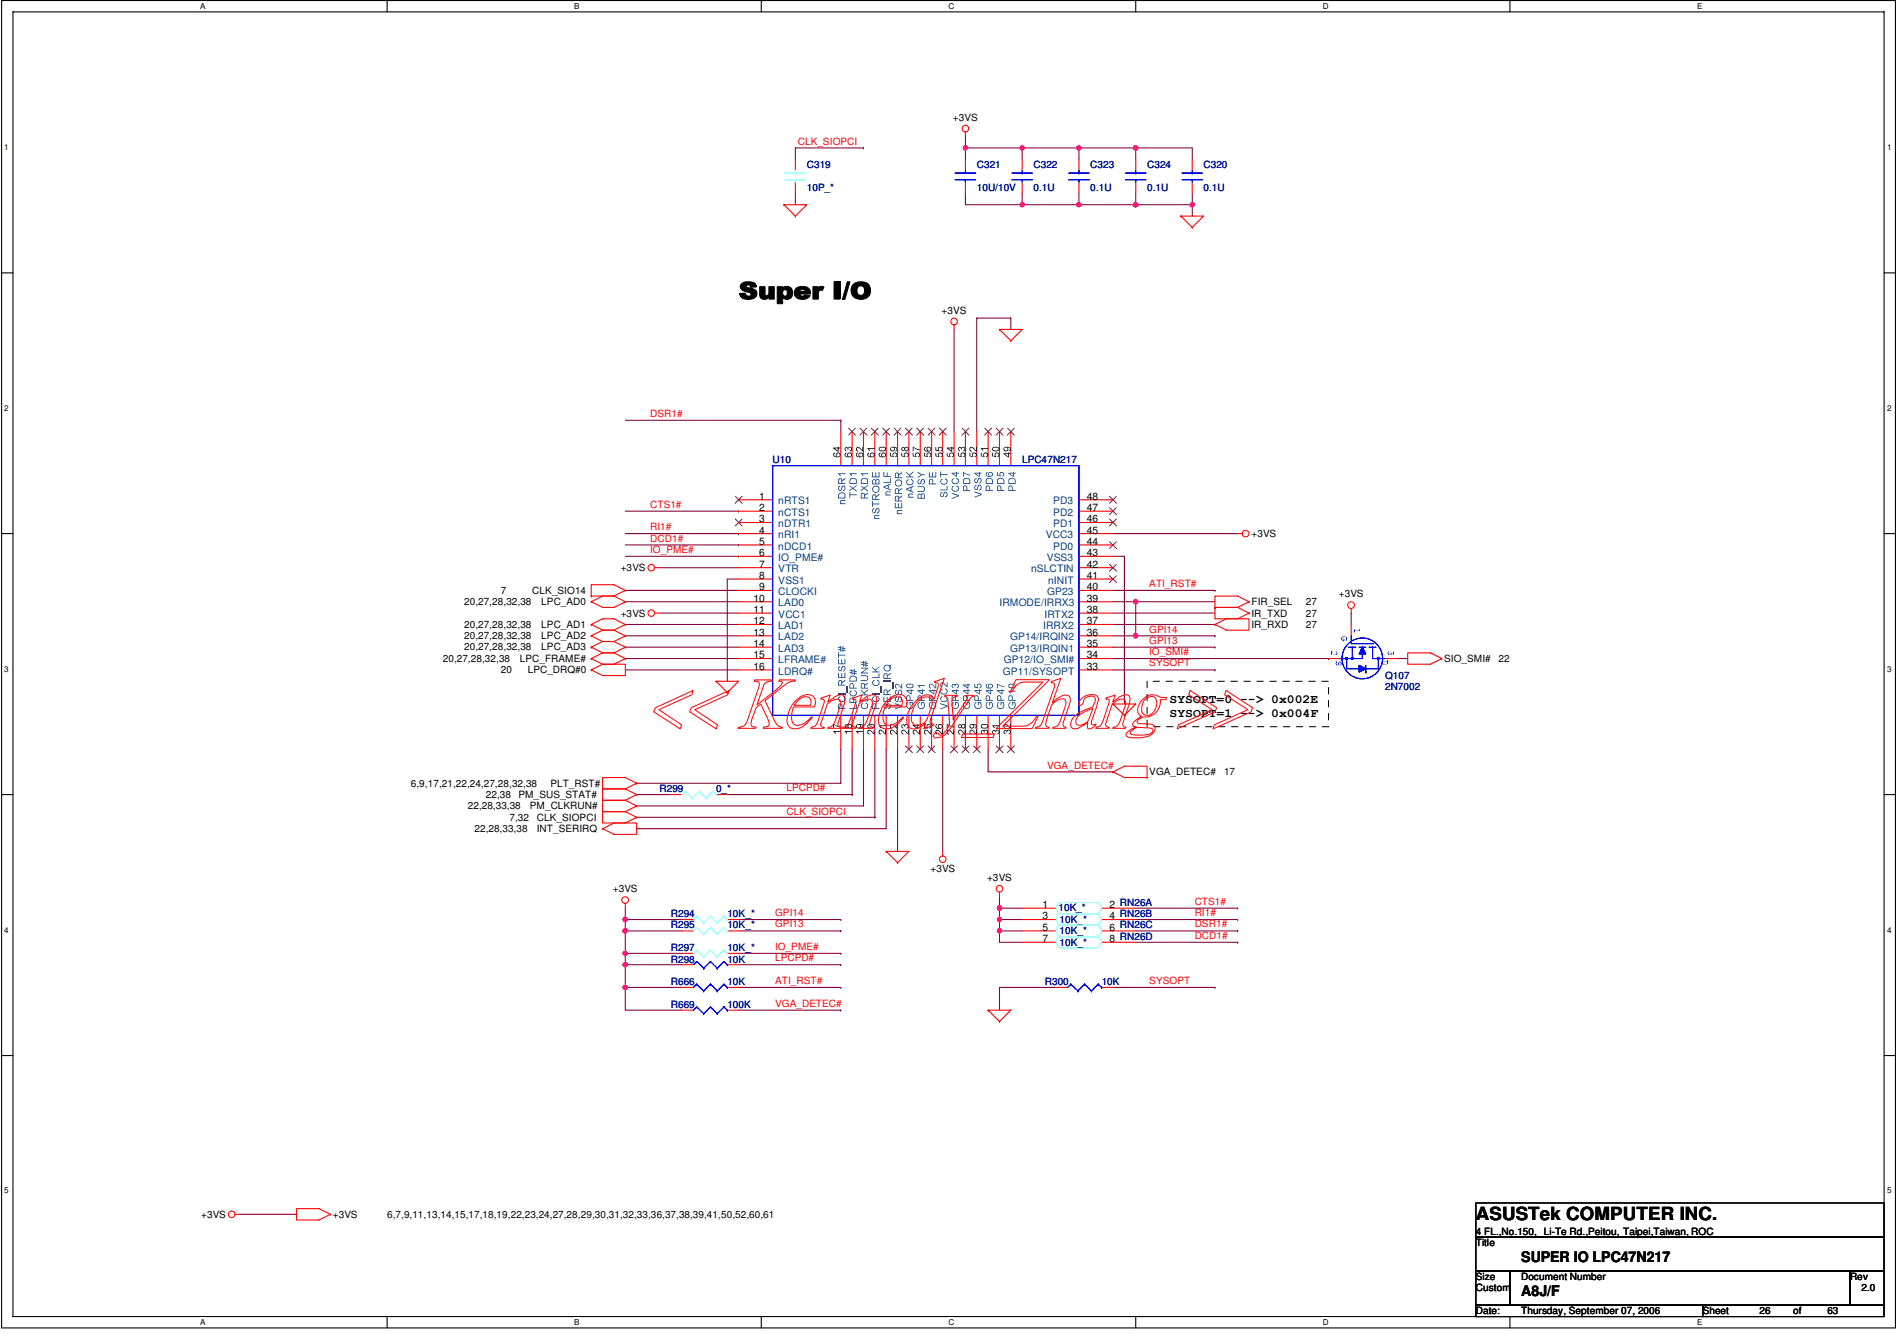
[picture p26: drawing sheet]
<svg xmlns="http://www.w3.org/2000/svg" width="297mm" height="210mm" viewBox="0 0 297 210" stroke-linecap="round" stroke-linejoin="round" font-family="sans-serif">
<defs><g id="words">
<text font-size="2.8" x="231.1" y="191">ASUSTek COMPUTER INC.</text>
<g font-size="2.3">
<text x="238.2" y="197.6">SUPER IO LPC47N217</text>
<text x="238.2" y="202.9">A8J/F</text>
</g>
<g font-size="1.9">
<text x="183.1" y="110">SYSOPT=0 --&gt; 0x002E</text>
<text x="183.1" y="112.3">SYSOPT=1 --&gt; 0x004F</text>
</g>
<g font-size="1.6" fill="#f00">
<text x="124.9" y="22.6">CLK_SIOPCI</text>
<text x="101.8" y="65.3">DSR1#</text>
<text x="101.8" y="83">RI1#</text>
<text x="101.8" y="79.5">CTS1#</text>
<text x="101.8" y="84.8">DCD1#</text>
<text x="101.8" y="86.6">IO_PME#</text>
<text x="180" y="91.9">ATI_RST#</text>
<text x="180" y="100.8">GPI13</text>
<text x="180" y="99">GPI14</text>
<text x="180" y="104.3">SYSOPT</text>
<text x="180" y="102.5">IO_SMI#</text>
<text x="123.1" y="123.9">LPCPD#</text>
<text x="164" y="120.3">VGA_DETEC#</text>
<text x="123.1" y="127.6">CLK_SIOPCI</text>
<text x="121.4" y="143.4">GPI14</text>
<text x="187.1" y="143.4">RI1#</text>
<text x="187.1" y="141.6">CTS1#</text>
<text x="121.4" y="148.7">IO_PME#</text>
<text x="121.4" y="145.2">GPI13</text>
<text x="187.1" y="145.2">DSR1#</text>
<text x="187.1" y="146.9">DCD1#</text>
<text x="121.4" y="150.5">LPCPD#</text>
<text x="121.4" y="154.1">ATI_RST#</text>
<text x="180" y="154.1">SYSOPT</text>
<text x="121.4" y="157.6">VGA_DETEC#</text>
</g>
<g font-size="1.6">
<text x="149.2" y="18.9">+3VS</text>
<text x="147.4" y="49.1">+3VS</text>
<text x="118.9" y="78.2">1</text>
<text x="118.9" y="80">2</text>
<text x="118.9" y="81.7">3</text>
<text x="118.9" y="83.5">4</text>
<text x="170.2" y="83.5">45</text>
<text x="170.2" y="81.7">46</text>
<text x="170.2" y="80">47</text>
<text x="170.2" y="78.2">48</text>
<text x="97.2" y="89.4">+3VS</text>
<text x="118.9" y="85.3">5</text>
<text x="118.9" y="87.1">6</text>
<text x="118.9" y="88.9">7</text>
<text x="170.2" y="88.9">42</text>
<text x="170.2" y="87.1">43</text>
<text x="170.2" y="85.3">44</text>
<text x="196" y="84.1">+3VS</text>
<text x="72.7" y="94.7">20,27,28,32,38</text>
<text x="78.4" y="93">7</text>
<text x="83.4" y="93">CLK_SIO14</text>
<text x="84.7" y="94.7">LPC_AD0</text>
<text x="118" y="94.2">10</text>
<text x="118" y="96">11</text>
<text x="118.9" y="90.6">8</text>
<text x="118.9" y="92.4">9</text>
<text x="170.2" y="96">38</text>
<text x="170.2" y="94.2">39</text>
<text x="170.2" y="92.4">40</text>
<text x="170.2" y="90.6">41</text>
<text x="196" y="94.7">FIR_SEL</text>
<text x="204.5" y="94.7">27</text>
<text x="209.6" y="93.5">+3VS</text>
<text x="72.7" y="101.8">20,27,28,32,38</text>
<text x="72.7" y="100">20,27,28,32,38</text>
<text x="72.7" y="98.3">20,27,28,32,38</text>
<text x="84.7" y="101.8">LPC_AD3</text>
<text x="84.7" y="100">LPC_AD2</text>
<text x="84.7" y="98.3">LPC_AD1</text>
<text x="97.2" y="96.5">+3VS</text>
<text x="118" y="97.7">12</text>
<text x="118" y="99.5">13</text>
<text x="118" y="101.3">14</text>
<text x="170.2" y="101.3">35</text>
<text x="170.2" y="99.5">36</text>
<text x="170.2" y="97.7">37</text>
<text x="196" y="96.5">IR_TXD</text>
<text x="196" y="98.3">IR_RXD</text>
<text x="204.5" y="96.5">27</text>
<text x="204.5" y="98.3">27</text>
<text x="69.3" y="103.6">20,27,28,32,38</text>
<text x="78.4" y="105.4">20</text>
<text x="81.4" y="103.6">LPC_FRAME#</text>
<text x="82.6" y="105.4">LPC_DRQ#0</text>
<text x="118" y="103">15</text>
<text x="118" y="104.8">16</text>
<text x="170.2" y="104.8">33</text>
<text x="170.2" y="103">34</text>
<text x="226.1" y="103.6">SIO_SMI#</text>
<text x="234.7" y="103.6">22</text>
<text x="64.3" y="123.1">6,9,17,21,22,24,27,28,32,38</text>
<text x="76.1" y="124.9">22,38</text>
<text x="81.2" y="124.9">PM_SUS_STAT#</text>
<text x="86.2" y="123.1">PLT_RST#</text>
<text x="180" y="121.4">VGA_DETEC#</text>
<text x="191.7" y="121.4">17</text>
<text x="73.2" y="126.7">22,28,33,38</text>
<text x="74.3" y="130.3">22,28,33,38</text>
<text x="79.8" y="128.5">7,32</text>
<text x="83" y="126.7">PM_CLKRUN#</text>
<text x="84.1" y="128.5">CLK_SIOPCI</text>
<text x="84.1" y="130.3">INT_SERIRQ</text>
<text x="145.7" y="136.4">+3VS</text>
<text x="154.6" y="137.9">+3VS</text>
<text x="96" y="139.7">+3VS</text>
<text x="163.2" y="143.9">3</text>
<text x="163.2" y="142.1">1</text>
<text x="173.7" y="143.9">4 RN26B</text>
<text x="173.7" y="142.1">2 RN26A</text>
<text x="163.2" y="145.7">5</text>
<text x="163.2" y="147.4">7</text>
<text x="173.7" y="145.7">6 RN26C</text>
<text x="173.7" y="147.4">8 RN26D</text>
<text x="31.5" y="190.6">+3VS</text>
<text x="52.1" y="190.6">+3VS</text>
<text x="60.6" y="190.6">6,7,9,11,13,14,15,17,18,19,22,23,24,27,28,29,30,31,32,33,36,37,38,39,41,50,52,60,61</text>
<text x="231.1" y="195.1">Title</text>
<text x="231.1" y="193.3">4 FL.,No.150, Li-Te Rd.,Peitou, Taipei,Taiwan, ROC</text>
<text x="231.1" y="200.4">Size</text>
<text x="231.1" y="202.1">Custom</text>
<text x="238.2" y="200.4">Document Number</text>
<text x="289.7" y="200.4">Rev</text>
<text x="291.5" y="202.1">2.0</text>
<text x="231.1" y="205.7">Date:</text>
<text x="238.2" y="205.7">Thursday, September 07, 2006</text>
<text x="266.6" y="205.7">Sheet</text>
<text x="275.5" y="205.7">26</text>
<text x="280.8" y="205.7">of</text>
<text x="286.2" y="205.7">63</text>
</g>
<g font-size="1.6" fill="#000080">
<text x="126.3" y="26.4">C319</text>
<text x="126.3" y="29.9">10P_*</text>
<text x="152.9" y="26.4">C321</text>
<text x="152.9" y="29.9">10U/10V</text>
<text x="161.8" y="26.4">C322</text>
<text x="161.8" y="29.9">0.1U</text>
<text x="170.7" y="26.4">C323</text>
<text x="170.7" y="29.9">0.1U</text>
<text x="179.6" y="26.4">C324</text>
<text x="179.6" y="29.9">0.1U</text>
<text x="188.5" y="26.4">C320</text>
<text x="188.5" y="29.9">0.1U</text>
<text x="121" y="72.5">U10</text>
<text x="160.1" y="72.5">LPC47N217</text>
<text x="216.9" y="106.3">Q107</text>
<text x="216.9" y="108">2N7002</text>
<text x="103.2" y="124">R299</text>
<text x="112.1" y="124">0_*</text>
<text x="105" y="143.6">R294</text>
<text x="113.9" y="143.6">10K_*</text>
<text x="165.7" y="142.7">10K_*</text>
<text x="105" y="145.3">R295</text>
<text x="105" y="148.9">R297</text>
<text x="113.9" y="145.3">10K_*</text>
<text x="113.9" y="148.9">10K_*</text>
<text x="165.9" y="144.4">10K_*</text>
<text x="165.9" y="146.2">10K_*</text>
<text x="165.9" y="148">10K_*</text>
<text x="105" y="150.7">R298</text>
<text x="105" y="154.2">R666</text>
<text x="113.9" y="150.7">10K</text>
<text x="113.9" y="154.2">10K</text>
<text x="163.6" y="154.2">R300</text>
<text x="172.5" y="154.2">10K</text>
<text x="105" y="157.8">R669</text>
<text x="113.9" y="157.8">100K</text>
</g>
<g font-size="1.6" fill="#004080">
<text x="121.9" y="79">nRTS1</text>
<text x="121.9" y="80.7">nCTS1</text>
<text x="121.9" y="82.5">nDTR1</text>
<text x="164.9" y="82.5">PD1</text>
<text x="164.9" y="80.7">PD2</text>
<text x="164.9" y="79">PD3</text>
<text x="121.9" y="84.2">nRI1</text>
<text x="121.9" y="86">nDCD1</text>
<text x="121.9" y="87.8">IO_PME#</text>
<text x="121.9" y="89.6">VTR</text>
<text x="161.5" y="89.6">nSLCTIN</text>
<text x="163.7" y="84.2">VCC3</text>
<text x="163.9" y="87.8">VSS3</text>
<text x="164.9" y="86">PD0</text>
<text x="121.9" y="91.4">VSS1</text>
<text x="121.9" y="93.1">CLOCKI</text>
<text x="121.9" y="94.9">LAD0</text>
<text x="156.5" y="94.9">IRMODE/IRRX3</text>
<text x="164" y="93.1">GP23</text>
<text x="164.1" y="91.4">nINIT</text>
<text x="121.9" y="96.7">VCC1</text>
<text x="121.9" y="98.5">LAD1</text>
<text x="121.9" y="100.2">LAD2</text>
<text x="158.2" y="100.2">GP14/IRQIN2</text>
<text x="163.4" y="98.5">IRRX2</text>
<text x="163.5" y="96.7">IRTX2</text>
<text x="121.9" y="102">LAD3</text>
<text x="121.9" y="103.8">LFRAME#</text>
<text x="121.9" y="105.6">LDRQ#</text>
<text x="157" y="105.6">GP11/SYSOPT</text>
<text x="157.2" y="103.8">GP12/IO_SMI#</text>
<text x="158.2" y="102">GP13/IRQIN1</text>
</g>
<g font-size="1.3">
<text x="31.3" y="1.4">A</text>
<text x="89.9" y="1.4">B</text>
<text x="148.5" y="1.4">C</text>
<text x="207.1" y="1.4">D</text>
<text x="265.7" y="1.4">E</text>
<text x=".7" y="23.4">1</text>
<text x="295.5" y="23.4">1</text>
<text x=".7" y="64.3">2</text>
<text x="295.5" y="64.3">2</text>
<text x=".7" y="105.1">3</text>
<text x="295.5" y="105.1">3</text>
<text x=".7" y="146">4</text>
<text x="295.5" y="146">4</text>
<text x=".7" y="186.8">5</text>
<text x="295.5" y="186.8">5</text>
<text x="31.3" y="207.4">A</text>
<text x="89.9" y="207.4">B</text>
<text x="148.5" y="207.4">C</text>
<text x="207.1" y="207.4">D</text>
<text x="265.7" y="207.4">E</text>
</g>
</g></defs>
<path d="M.3 .1h296.5v207.8h-296.5zM2 1.9h293v204.2h-293z" fill="none" stroke="#000" stroke-width=".17"/>
<g fill="#fff">
<path d="M31.3 .3h.9v1.4h-.9z"/>
<path d="M31.3 206.2h.9v1.5h-.9z"/>
</g>
<path d="M60.6 .1v1.8M60.6 206.1v1.8" fill="none" stroke="#000" stroke-width=".17"/>
<g fill="#fff">
<path d="M89.9 .3h.9v1.4h-.9z"/>
<path d="M89.9 206.2h.9v1.5h-.9z"/>
</g>
<path d="M119.2 .1v1.8M119.2 206.1v1.8" fill="none" stroke="#000" stroke-width=".17"/>
<g fill="#fff">
<path d="M148.5 .3h.9v1.4h-.9z"/>
<path d="M148.5 206.2h.9v1.5h-.9z"/>
</g>
<path d="M177.8 .1v1.8M177.8 206.1v1.8" fill="none" stroke="#000" stroke-width=".17"/>
<g fill="#fff">
<path d="M207.1 .3h1v1.4h-1z"/>
<path d="M207.1 206.2h1v1.5h-1z"/>
</g>
<path d="M236.4 .1v1.8M236.4 206.1v1.8" fill="none" stroke="#000" stroke-width=".17"/>
<g fill="#fff">
<path d="M265.7 .3h.9v1.4h-.9z"/>
<path d="M265.7 206.2h.9v1.5h-.9z"/>
<path d="M.7 22.3h.7v1.4h-.7z"/>
<path d="M295.4 22.3h.8v1.4h-.8z"/>
<path d="M.7 63.1h.7v1.5h-.7z"/>
<path d="M295.4 63.1h.8v1.5h-.8z"/>
</g>
<path d="M.3 42.7h1.7M295 42.7h1.8" fill="none" stroke="#000" stroke-width=".17"/>
<g fill="#fff">
<path d="M.7 103.9h.7v1.5h-.7z"/>
<path d="M295.4 103.9h.8v1.5h-.8z"/>
</g>
<path d="M.3 83.5h1.7M295 83.5h1.8" fill="none" stroke="#000" stroke-width=".17"/>
<g fill="#fff">
<path d="M.7 144.8h.7v1.5h-.7z"/>
<path d="M295.4 144.8h.8v1.5h-.8z"/>
</g>
<path d="M.3 124.4h1.7M295 124.4h1.8" fill="none" stroke="#000" stroke-width=".17"/>
<g fill="#fff">
<path d="M.7 185.6h.7v1.5h-.7z"/>
<path d="M295.4 185.6h.8v1.5h-.8z"/>
</g>
<path d="M.3 165.2h1.7M295 165.2h1.8" fill="none" stroke="#000" stroke-width=".17"/>
<g fill="none" stroke="#800040" stroke-width=".17">
<path d="M151.2 30.3v1.7M186.7 32h.1M186.7 30.3v1.7M156.5 145.7h3.6M156.5 147.5h3.6M156.5 142.2v1.7M177.8 143.9h16M177.8 145.7h16M177.8 147.5h16M177.8 142.2h16M193.8 143.9h.1M193.8 145.7h.1"/>
<path d="M193.8 147.5h.1M193.8 142.2h.1"/>
</g>
<circle cx="186.7" cy="32" r=".34" fill="#f0f"/>
<circle cx="186.7" cy="32" r=".34" fill="none" stroke="#f0f" stroke-width=".17"/>
<path d="M124.5 30.3v1.7M135.2 23.2h.1M135.2 23.2h-10.7v1.7M156.5 145.7h.1M156.5 142.2h3.6M160.1 143.9h-3.6v1.8" fill="none" stroke="#800040" stroke-width=".17"/>
<circle cx="156.5" cy="143.9" r=".35" fill="#f0f"/>
<circle cx="156.5" cy="143.9" r=".35" fill="none" stroke="#f0f" stroke-width=".17"/>
<circle cx="156.5" cy="145.7" r=".35" fill="#f0f"/>
<circle cx="156.5" cy="145.7" r=".35" fill="none" stroke="#f0f" stroke-width=".17"/>
<path d="M156.5 142.2h.1M156.5 140.4v1.8M156.5 145.7v1.8" fill="none" stroke="#800040" stroke-width=".17"/>
<circle cx="156.5" cy="142.1" r=".35" fill="#f0f"/>
<circle cx="156.5" cy="142.1" r=".35" fill="none" stroke="#f0f" stroke-width=".17"/>
<path d="M97.9 143.9h.1M97.9 151h8.9M97.9 142.2v1.7M115.7 151h16M131.7 151h.1" fill="none" stroke="#800040" stroke-width=".17"/>
<circle cx="97.9" cy="143.9" r=".36" fill="#f0f"/>
<circle cx="97.9" cy="143.9" r=".36" fill="none" stroke="#f0f" stroke-width=".17"/>
<g fill="none" stroke="#800040" stroke-width=".17">
<path d="M149.4 51.6v16M97.9 83.5h17.8M97.9 80h17.8M97.9 85.3h17.8M97.9 92.4h17.8M97.9 94.2h17.8M97.9 97.7h17.8M97.9 99.5h17.8M97.9 87.1h17.8M103.2 88.9h12.5M103.2 96h12.5M113.9 90.6v16"/>
<path d="M115.7 83.5h.1M115.7 80h.1M115.7 85.3h.1M115.7 87.1h.1M174.3 83.5h19.5M174.3 94.2h3.5M176.1 87.1v23.1M177.8 94.2h.1M97.9 101.3h17.8M131.7 117.3v5.3h-32M133.4 117.3v7.1M135.2 117.3v8.9h-35.5"/>
<path d="M137 117.3v10.6M140.5 117.3v16M147.6 117.3v16M174.3 104.9h15.9M190.2 104.9h.1M99.7 124.4h5.3M99.7 127.9h37.3M113.9 124.4h19.5M133.4 124.4h.1M137 127.9h.1"/>
</g>
<circle cx="177.8" cy="94.2" r=".35" fill="#f0f"/>
<circle cx="177.8" cy="94.2" r=".35" fill="none" stroke="#f0f" stroke-width=".17"/>
<g fill="none" stroke="#800040" stroke-width=".17">
<path d="M158.3 51.6v-1.8h-5.4v17.8M97.9 65.8h33.8M131.7 65.8h.1M113.9 90.6h1.8M174.3 96h15.9M174.3 97.7h15.9M174.3 87.1h1.8M97.9 151h.1M106.8 149.2h-8.9v1.8M115.7 149.2h16M131.7 149.2h.1M165.4 154.6h-8.9v3.5"/>
<path d="M174.3 154.6h15.9M190.2 154.6h.1"/>
</g>
<circle cx="97.9" cy="151" r=".35" fill="#f0f"/>
<circle cx="97.9" cy="151" r=".35" fill="none" stroke="#f0f" stroke-width=".17"/>
<path d="M174.3 99.5h3.5M177.8 99.5h.1" fill="none" stroke="#800040" stroke-width=".17"/>
<circle cx="177.8" cy="99.5" r=".35" fill="#f0f"/>
<circle cx="177.8" cy="99.5" r=".35" fill="none" stroke="#f0f" stroke-width=".17"/>
<path d="M174.3 101.3h15.9M190.2 101.3h.1M97.9 149.2h.1M106.8 145.7h-8.9v3.5" fill="none" stroke="#800040" stroke-width=".17"/>
<circle cx="97.9" cy="149.2" r=".35" fill="#f0f"/>
<circle cx="97.9" cy="149.2" r=".35" fill="none" stroke="#f0f" stroke-width=".17"/>
<path d="M97.9 145.7h.1M106.8 143.9h-8.9v1.8M115.7 145.7h16M115.7 143.9h16M131.7 145.7h.1M131.7 143.9h.1" fill="none" stroke="#800040" stroke-width=".17"/>
<circle cx="97.9" cy="145.7" r=".36" fill="#f0f"/>
<circle cx="97.9" cy="145.7" r=".36" fill="none" stroke="#f0f" stroke-width=".17"/>
<path d="M131.7 65.8v1.8M97.9 104.9h17.8M97.9 103.1h17.8M138.8 117.3v12.4h-39.1M97.9 154.6h.1M97.9 154.6h8.9M97.9 151v3.6M115.7 154.6h16M131.7 154.6h.1" fill="none" stroke="#800040" stroke-width=".17"/>
<circle cx="97.9" cy="154.6" r=".35" fill="#f0f"/>
<circle cx="97.9" cy="154.6" r=".35" fill="none" stroke="#f0f" stroke-width=".17"/>
<g fill="none" stroke="#800040" stroke-width=".17">
<path d="M151.2 21.4v1.8M160.1 23.2v1.7M160.1 30.3v1.7M168.9 23.2v1.7M168.9 30.3v1.7M177.8 32h.1M177.8 23.2v1.7M177.8 30.3v1.7M154.7 117.3v3.5h19.6M174.3 120.8h.1M97.9 158.1h8.9M115.7 158.1h16"/>
<path d="M131.7 158.1h.1"/>
</g>
<circle cx="177.8" cy="32" r=".35" fill="#f0f"/>
<circle cx="177.8" cy="32" r=".35" fill="none" stroke="#f0f" stroke-width=".17"/>
<path d="M151.2 23.2h8.9M160.1 23.2h.1" fill="none" stroke="#800040" stroke-width=".17"/>
<circle cx="151.2" cy="23.2" r=".34" fill="#f0f"/>
<circle cx="151.2" cy="23.2" r=".34" fill="none" stroke="#f0f" stroke-width=".17"/>
<circle cx="160.1" cy="23.2" r=".34" fill="#f0f"/>
<circle cx="160.1" cy="23.2" r=".34" fill="none" stroke="#f0f" stroke-width=".17"/>
<path d="M151.2 23.2v1.7M160.1 23.2h8.8M168.9 23.2h.1M186.7 23.2v1.7" fill="none" stroke="#800040" stroke-width=".17"/>
<circle cx="168.9" cy="23.2" r=".35" fill="#f0f"/>
<circle cx="168.9" cy="23.2" r=".35" fill="none" stroke="#f0f" stroke-width=".17"/>
<path d="M168.9 23.2h8.9M177.8 23.2h.1" fill="none" stroke="#800040" stroke-width=".17"/>
<circle cx="177.8" cy="23.2" r=".35" fill="#f0f"/>
<circle cx="177.8" cy="23.2" r=".35" fill="none" stroke="#f0f" stroke-width=".17"/>
<path d="M151.2 32h8.9M160.1 32h.1M177.8 23.2h8.9M177.8 32h8.9" fill="none" stroke="#800040" stroke-width=".17"/>
<circle cx="160.1" cy="32" r=".34" fill="#f0f"/>
<circle cx="160.1" cy="32" r=".34" fill="none" stroke="#f0f" stroke-width=".17"/>
<path d="M160.1 32h8.8M168.9 32h.1" fill="none" stroke="#800040" stroke-width=".17"/>
<circle cx="168.9" cy="32" r=".35" fill="#f0f"/>
<circle cx="168.9" cy="32" r=".35" fill="none" stroke="#f0f" stroke-width=".17"/>
<path d="M168.9 32h8.9M177.8 32h.1" fill="none" stroke="#800040" stroke-width=".17"/>
<circle cx="177.8" cy="32" r=".35" fill="#f0f"/>
<circle cx="177.8" cy="32" r=".35" fill="none" stroke="#f0f" stroke-width=".17"/>
<path d="M186.7 32v1.8M174.3 92.4h15.9M190.2 92.4h.1M190.2 99.5h.1M190.2 94.2h-12.4v5.3h12.4M211.6 96v1.7M174.3 103.1h33.7M208 103.1h.1M218.6 103.1h1.8M97.9 154.6v3.5M37.5 190.1h8.9" fill="none" stroke="#800040" stroke-width=".17"/>
<g fill="none" stroke="#f00" stroke-width=".17">
<path d="M122.8 32h.1M122.8 32h3.5l-1.8 1.8M122.8 32l1.7 1.8M124.5 33.8h.1M151.2 20.7v.7M184.9 33.8h.1M184.9 33.8h3.6l-1.8 1.8M184.9 33.8l1.8 1.8M186.7 35.6h.1M149.4 50.8v.8M156.5 51.6h.1M156.5 51.6h3.6l-1.8 1.7"/>
<path d="M156.5 51.6l1.8 1.7M158.3 53.3h.1M115.7 78.2h5.3M92.6 99.5h.1M92.6 94.2h.1M92.6 93.3h.1M92.6 97.7h.1M92.6 99.5l1.8 .9M92.6 94.2l1.8 .9h1.7l1.8-.9M92.6 93.3h3.5M92.6 97.7l1.8 .9M92.6 97.7l1.8-.8h1.7l1.8 .8"/>
<path d="M94.4 98.6h1.7M94.4 98.6l-1.8 .9M94.4 93.3l-1.8 .9M96.1 98.6l1.8 .9M96.1 93.3l1.8 .9M97.9 99.5h.1M97.9 94.2h.1M97.9 92.4h.1M97.9 92.4l-1.8-.9h-3.5v1.8M97.9 97.7h.1M97.9 99.5l-1.8 .9M97.9 92.4l-1.8 .9"/>
<path d="M97.9 97.7l-1.8 .9M102.5 88.9h.7M102.5 96h.7M115.7 88.9h5.3M115.7 83.5h5.3M115.7 96h5.3M115.7 80h5.3M115.7 81.8h5.3M115.7 85.3h5.3M115.7 87.1h5.3M115.7 90.6h5.3M115.7 92.4h5.3"/>
<path d="M115.7 94.2h5.3M115.7 97.7h5.3M115.7 99.5h5.3M190.2 95.1v1.8h3.6l1.8-.9M190.2 95.1h.1M190.2 97.7l1.8-.8h3.6v1.7h-3.6zM190.2 97.7h.1M190.2 95.1h3.6M193.8 95.1l1.8 .9M193.8 83.5h.7M195.6 94.2l-1.8-.9h-3.6v1.8h3.6M195.6 94.2h.1"/>
<path d="M195.6 96h.1M195.6 94.2l-1.8 .9M211.6 95.2v.8M92.6 101.3h.1M92.6 103.1h.1M92.6 104.9h.1M92.6 101.3l1.8 .9M92.6 103.1l1.8 .9M94.4 104h3.5v1.7h-3.5l-1.8-.8M94.4 102.2h1.7M94.4 100.4h1.7M94.4 100.4l-1.8 .9"/>
<path d="M94.4 102.2l-1.8 .9M94.4 104l-1.8 .9M96.1 100.4l1.8 .9M96.1 102.2l1.8 .9M97.9 101.3h.1M97.9 103.1h.1M97.9 101.3l-1.8 .9M97.9 103.1l-1.8 .9h-1.7M112.1 106.6h.1M112.1 106.6h3.6l-1.8 1.8M112.1 106.6l1.8 1.8M113.9 108.4h.1"/>
<path d="M115.7 101.3h5.3M115.7 103.1h5.3M115.7 104.9h5.3M131.7 112v5.3M174.3 110.2h.1M174.3 110.2h3.5l-1.7 1.8M174.3 110.2l1.8 1.8M176.1 112h.1M220.4 102.2h3.6l1.8 .9-1.8 .9h-3.6zM225.8 103.1h.1M94.4 125.3v1.7h3.5M94.4 125.3h.1"/>
<path d="M94.4 123.5v1.8h3.5M94.4 123.5h.1M94.4 127v1.8h3.5l1.8-.9M94.4 127h.1M94.4 121.7v1.8h3.5M94.4 121.7h.1M94.4 129.7l1.7-.9h3.6v1.8h-3.6zM94.4 129.7h.1M94.4 125.3h3.5M94.4 123.5h3.5M94.4 127h3.5M94.4 121.7h3.5l1.8 .9"/>
<path d="M97.9 125.3l1.8 .9M97.9 123.5l1.8 .9M97.9 127l1.8 .9M99.7 126.2h.1M99.7 124.4h.1M99.7 127.9h.1M99.7 122.6h.1M99.7 126.2l-1.8 .8M99.7 124.4l-1.8 .9M99.7 122.6l-1.8 .9M138.8 133.3h.1M138.8 133.3h3.5l-1.8 1.7"/>
<path d="M138.8 133.3l1.7 1.7M140.5 135h.1M147.6 133.3v.7M156.5 139.7v.7M174.3 120.8h.1M174.3 120.8l1.8-.9h3.5v1.8M174.3 120.8l1.8 .9h3.5M179.6 121.7h.1M97.9 141.4v.8M106.8 158.1h1.8M106.8 145.7h1.8M113.9 158.1h1.8"/>
<path d="M113.9 145.7h1.8M154.7 158.1h.1M154.7 158.1h3.6l-1.8 1.8M154.7 158.1l1.8 1.8M156.5 159.9h.1M160.1 143.9h5.3M165.4 154.6h1.8M172.5 154.6h1.8M172.5 143.9h5.3M36.8 190.1h.7M46.4 189.2h3.5l1.8 .9-1.8 .9h-3.5zM51.7 190.1h.1"/>
<circle cx="151.2" cy="20.1" r=".52"/>
<circle cx="149.4" cy="50.3" r=".52"/>
<circle cx="102" cy="88.9" r=".51"/>
<circle cx="102" cy="96" r=".51"/>
<circle cx="195" cy="83.5" r=".53"/>
<circle cx="211.6" cy="94.7" r=".53"/>
<circle cx="147.6" cy="134.5" r=".51"/>
<circle cx="156.5" cy="139.1" r=".51"/>
<circle cx="97.9" cy="140.9" r=".53"/>
<circle cx="36.3" cy="190.1" r=".51"/>
</g>
<path d="M231.1 188.3h63.9v5.3h-63.9zM231.1 193.6h63.9v5.4h-63.9zM231.1 199h5.3v5.3h-5.3zM236.4 199h53.3v5.3h-53.3zM289.7 199h5.3v5.3h-5.3zM231.1 204.3h35.5v1.8h-35.5zM266.6 204.3h28.4v1.8h-28.4z" fill="none" stroke="#000" stroke-width=".17"/>
<g fill="#000">
<path d="M116.2 44.4a1.96 1.96 0 0 1 2.1 0l.1 .5-.9 .1a.32 .32 0 0 0-.3-.4 .32 .32 0 0 0-.3 .3l.1 .1a1.68 1.68 0 0 1 1.5 .7 1.02 1.02 0 0 1-1.3 1.2l-.3-.1a1.07 1.07 0 0 1-1.1-.9h.9a.44 .44 0 0 0 .4 .5 .44 .44 0 0 0 .5-.4l-.1-.1a2.69 2.69 0 0 1-1.6-.8 .6 .6 0 0 1 .3-.7zM119 44.9h.8v1.2l.3 .2 .3-.3v-1.1h.8v1.9h-.8v-.3a.8 .8 0 0 1-.8 .3 .8 .8 0 0 1-.6-.7zM127.3 44.9h.8v.3a.67 .67 0 0 1 .9-.3l-.2 .6h-.5l-.2 1.3h-.8zM130.6 44.1h1v2.7h-1zM132.7 44.1h.4l-.8 2.8h-.4z"/>
<path d="M121.7 44.9v2.6h.9v-.8a1 1 0 0 0 1.3-.1 1 1 0 0 0 .1-1.3 .94 .94 0 0 0-1.5-.2v-.2zM122.7 45.4h.1a.51 .51 0 0 1 .5 .3 .51 .51 0 0 1-.2 .6 .52 .52 0 0 1-.5-.3 .52 .52 0 0 1 .1-.6z"/>
<path d="M124.7 45.1a1.04 1.04 0 0 0-.2 1.2 1.04 1.04 0 0 0 1.1 .6l.6-.1 .7-.5-.9-.1a.46 .46 0 0 1-.8-.2h1.7a1.06 1.06 0 0 0-1.3-1.2zM125.3 45.4l.3-.1a.31 .31 0 0 1 .5 .3h-.9z"/>
<path d="M133.7 44.4a1.44 1.44 0 0 0-.2 1.8 1.44 1.44 0 0 0 1.6 .6 1.4 1.4 0 0 0 1.2-1.7 1.4 1.4 0 0 0-1.8-1zM134.4 44.9a.64 .64 0 0 1 .8 0 .64 .64 0 0 1 .2 .8 .6 .6 0 0 1-.7 .5 .6 .6 0 0 1-.5-.7z"/>
</g>
<path d="M116.2 44.4a1.96 1.96 0 0 1 2.1 0l.1 .5-.9 .1a.32 .32 0 0 0-.3-.4 .32 .32 0 0 0-.3 .3l.1 .1a1.68 1.68 0 0 1 1.5 .7 1.02 1.02 0 0 1-1.3 1.2l-.3-.1a1.07 1.07 0 0 1-1.1-.9h.9a.44 .44 0 0 0 .4 .5 .44 .44 0 0 0 .5-.4l-.1-.1a2.69 2.69 0 0 1-1.6-.8 .6 .6 0 0 1 .3-.7zM119 44.9h.8v1.2l.3 .2 .3-.3v-1.1h.8v1.9h-.8v-.3a.8 .8 0 0 1-.8 .3 .8 .8 0 0 1-.6-.7zM121.7 44.9h.8v.2a.96 .96 0 0 1 1.2-.1 .96 .96 0 0 1 .4 1.2 .95 .95 0 0 1-1.5 .5v.8h-.9zM122.7 45.4h.1a.51 .51 0 0 1 .5 .3 .51 .51 0 0 1-.2 .6 .52 .52 0 0 1-.5-.3 .52 .52 0 0 1 .1-.6zM124.7 45.1a1.46 1.46 0 0 1 2.2 .4v.5h-1.7a.46 .46 0 0 0 .8 .2l.9 .1a1.43 1.43 0 0 1-2.5-.3 1.01 1.01 0 0 1 .3-.9zM125.3 45.4l.3-.1a.31 .31 0 0 1 .5 .3h-.9zM127.3 44.9h.8v.3a.67 .67 0 0 1 .9-.3l-.2 .6h-.5l-.2 1.3h-.8zM130.6 44.2h.9v2.6h-.9zM132.7 44.1h.4l-.8 2.8h-.4zM133.7 44.4a1.74 1.74 0 0 1 2.5 .5 1.46 1.46 0 0 1-.3 1.6 1.46 1.46 0 0 1-1.7 .3 1.37 1.37 0 0 1-.5-2.4zM134.4 44.9a.64 .64 0 0 1 .8 0 .64 .64 0 0 1 .2 .8 .6 .6 0 0 1-.7 .5 .6 .6 0 0 1-.5-.7z" fill="none" stroke="#000" stroke-width=".16"/>
<path d="M179.6 106.6h28.4v7.1h-28.4z" fill="none" stroke="#000" stroke-width=".16" stroke-dasharray="1 1 1 1 1 1 1 1"/>
<g fill="none" stroke="#00f" stroke-width=".17">
<path d="M109.1 157.6h.1M109.1 157.6l-.5 .5M109.1 157.6l1.1 1.1M110.2 158.7h.1M111.2 157.6h.1M111.2 157.6l-1 1.1M111.2 157.6l1.1 1.1M112.3 158.7h.1M113.4 157.6h.1M113.4 157.6l-1.1 1.1M113.4 157.6l.5 .5M113.9 158.1h.1"/>
<path d="M167.7 154.1h.1M167.7 154.1l-.5 .5M167.7 154.1l1.1 1M168.8 155.1h.1M169.8 154.1h.1M169.8 154.1l-1 1M169.8 154.1l1.1 1M170.9 155.1h.1M172 154.1h.1M172 154.1l-1.1 1M172 154.1l.5 .5M172.5 154.6h.1"/>
</g>
<g fill="none" stroke="#80ffff" stroke-width=".17">
<path d="M109.1 145.2h.1M109.1 145.2l-.5 .5M109.1 145.2l1.1 1M110.2 146.2h.1M111.2 145.2h.1M111.2 145.2l-1 1M111.2 145.2l1.1 1M112.3 146.2h.1M113.4 145.2h.1M113.4 145.2l-1.1 1M113.4 145.2l.5 .5M113.9 145.7h.1"/>
<path d="M166.1 143a.89 .89 0 0 0-.7 .9 .89 .89 0 0 0 .7 .9M166.1 143h5.7a.89 .89 0 0 1 .7 .9 .89 .89 0 0 1-.8 .9M166.1 144.8h5.7"/>
</g>
<path d="M115.1 77.7l1.1 1.1M116.2 77.7l-1.1 1.1M115.1 81.2l1.1 1.1M116.2 81.2l-1.1 1.1" fill="none" stroke="#804000" stroke-width=".16"/>
<g fill="#004080">
<path d="M131.3 109.1l.3-.1v.1a.41 .41 0 0 0 0 .6 .41 .41 0 0 0 .6-.1v-.3l-.2-.2v-.2a.54 .54 0 0 1 .3 .8 .54 .54 0 0 1-.8 .2l-.2-.4z"/>
<path d="M131.2 108.5h1.2v.2h-1.2z"/>
<path d="M132.6 107.4h.2v1h-.2z"/>
<path d="M131.2 105.3h.2v.7h.3v-.6h.2v.6h.3v-.7h.2v.8h-1.2z"/>
<path d="M131.3 104.4l.2-.1 .1 .1a.26 .26 0 0 0-.3 .3 .26 .26 0 0 0 .4 .2v-.1a.44 .44 0 0 1 .5-.5 .5 .5 0 0 1 .2 .5 .5 .5 0 0 1-.5 .3v-.1a.29 .29 0 0 0 .4-.3 .29 .29 0 0 0-.4-.3v.2a.35 .35 0 0 1-.3 .4 .35 .35 0 0 1-.4-.3z"/>
<path d="M131.2 103.2h.2v.6h.3v-.6h.2v.6h.3v-.7h.2v.9h-1.2z"/>
<path d="M131.2 102.1h.2v.4h1v.1h-1v.4h-.2z"/>
<path d="M131.4 110.2l-.2 .8h1.2v-.2h-.5a.55 .55 0 0 0-.2-.7zM131.4 110.3h.3l.1 .5h-.4z"/>
<path d="M131.4 106.5l-.1 .1-.1 .7h1.2v-.1h-.5v-.3l.5-.3v-.2l-.5 .4-.2-.3zM131.4 106.6h.2l.1 .1v.5h-.3z"/>
<path d="M131.2 101.2v.2h.4v.2h-.4v.1l.4 .1v.2h.1v-.2l.2 .1v.1h.2v-.1h.3v-.1h-.3v-.2h.3v-.1l-.3-.1v-.3h-.2v.3l-.2-.1v-.2h-.1v.2zM131.7 101.5h.2v.2h-.2z"/>
</g>
<path d="M130.5 114.4h1.1v.2h-.9l.2 .3h-.1zM130.5 113.3l1.1 .4v.2l-1-.4v.5h-.1z" fill="#000"/>
<path d="M133.4 112v5.3" fill="none" stroke="#f00" stroke-width=".17"/>
<g fill="#004080">
<path d="M133 110.8h1v-.6h.2v.8h-1.2z"/>
<path d="M133.1 108.2l.2-.1 .1 .1a.4 .4 0 0 0 0 .6 .4 .4 0 0 0 .6-.1v-.3l-.2-.2v-.2a.55 .55 0 0 1 .1 1 .55 .55 0 0 1-.9-.4z"/>
<path d="M133.1 109.2l-.1 .3v.5h1.2v-.1h-.5l-.1-.6zM133.2 109.3l.3 .1 .1 .5h-.5z"/>
<path d="M133.1 107l-.1 .3v.5h1.2v-.1h-.5a.53 .53 0 0 0-.2-.8zM133.2 107.1h.3l.1 .6h-.5z"/>
<path d="M133.1 105.9l-.1 .8h1.2v-.4a.57 .57 0 0 0-.4-.6 .57 .57 0 0 0-.7 .2zM133.2 106a.48 .48 0 0 1 .7-.1 .48 .48 0 0 1 .1 .7h-.9z"/>
<path d="M133 104.8v.1l.3 .1v.2h-.3v.1l.3 .1v.2h.2v-.2l.2 .1v.1h.2v-.1h.3v-.1h-.3v-.2h.3v-.1l-.3-.1v-.3h-.2v.3l-.2-.1v-.2h-.2v.2zM133.5 105.1h.2v.2h-.2z"/>
</g>
<g fill="#000">
<path d="M132.2 114.4h1.2v.2h-.9l.2 .3h-.2z"/>
<path d="M132.3 113.5a.31 .31 0 0 0 0 .4 .31 .31 0 0 0 .5-.1 .32 .32 0 0 0 .5 .1 .32 .32 0 0 0 0-.5 .32 .32 0 0 0-.5 .1l-.1-.1zM132.4 113.7a.18 .18 0 0 1 .3 0 .18 .18 0 0 1-.3 0zM132.9 113.7a.22 .22 0 0 1 .4 0 .22 .22 0 0 1-.4 0z"/>
</g>
<path d="M135.2 112v5.3" fill="none" stroke="#f00" stroke-width=".17"/>
<g fill="#004080">
<path d="M134.9 110.2l.2-.1 .1 .1a.4 .4 0 0 0-.1 .6 .4 .4 0 0 0 .7-.1v-.3l-.3-.2 .1-.2a.55 .55 0 0 1 .1 .9 .55 .55 0 0 1-.9-.3z"/>
<path d="M134.8 109.6h1v-.5h.1v.7h-1.1z"/>
<path d="M134.8 107.9l.5 .5 .6-.5v.2l-.6 .4 .2 .2h.4v.1h-1.1v-.1h.6l-.6-.6z"/>
<path d="M134.8 105.7h.7a.45 .45 0 0 1 .4 .5 .45 .45 0 0 1-.4 .4h-.7v-.1h.7a.32 .32 0 0 0 .3-.3 .32 .32 0 0 0-.3-.4h-.7z"/>
<path d="M134.8 104.5h1.1v.1l-.9 .7h.9v.1h-1.1v-.1l1-.7h-1z"/>
<path d="M134.9 107l-.1 .8h1.1v-.1h-.5l.1-.4 .4-.3v-.2l-.5 .4-.2-.3zM135 107l.3 .1v.6h-.4z"/>
<path d="M134.8 103.5v.2l.3 .1v.2l-.3-.1v.1l.3 .1v.3h.2v-.3l.2 .1v.2h.1v-.2l.3 .1v-.2h-.3v-.3l.3 .1v-.1l-.3-.1v-.2h-.1v.2l-.2-.1v-.1h-.2v.1zM135.3 103.8h.2v.3l-.2-.1z"/>
</g>
<g fill="#000">
<path d="M134 114.4h1.2v.2h-.9l.1 .3h-.1z"/>
<path d="M134.2 113.4a.36 .36 0 0 0-.1 .5 .36 .36 0 0 0 .5 .1 .36 .36 0 0 0 .1-.5 .26 .26 0 0 1 .3 .1 .26 .26 0 0 1-.1 .3v.1a.39 .39 0 0 0 .2-.5 .39 .39 0 0 0-.5-.2zM134.2 113.7a.26 .26 0 0 1 .5 0 .26 .26 0 0 1-.5 0z"/>
</g>
<path d="M137 112v5.3" fill="none" stroke="#f00" stroke-width=".17"/>
<g fill="#004080">
<path d="M136.6 109.1l.3-.1v.1a.41 .41 0 0 0 0 .6 .41 .41 0 0 0 .6-.1l.1-.3-.3-.2 .1-.2a.55 .55 0 0 1 .2 .7 .55 .55 0 0 1-.7 .3 .55 .55 0 0 1-.3-.6z"/>
<path d="M136.6 108.5h1.1v.2h-1.1z"/>
<path d="M137.9 107.4h.2v1h-.2z"/>
<path d="M136.6 106.6l.3-.2v.2a.39 .39 0 0 0-.1 .5 .39 .39 0 0 0 .6 .1 .36 .36 0 0 0 .2-.4 .36 .36 0 0 0-.3-.3l.1-.1a.55 .55 0 0 1 .2 .7 .55 .55 0 0 1-.7 .3 .55 .55 0 0 1-.3-.7z"/>
<path d="M136.6 106h1v-.6h.1v.7h-1.1z"/>
<path d="M136.6 104.4l.4 .4 .7-.5v.1l-.6 .5 .2 .2h.4v.1h-1.1v-.1h.6l-.6-.6z"/>
<path d="M136.7 110.1l-.1 .3v.6h1.1v-.2h-.5a.57 .57 0 0 0-.2-.7zM136.7 110.3h.4v.5h-.4z"/>
</g>
<g fill="#000">
<path d="M135.9 114.3a.78 .78 0 0 1 .9 .5v-.6h.1v.8l-.2-.1a.59 .59 0 0 0-.7-.5l-.1 .2 .2 .4-.3-.2z"/>
<path d="M135.8 113.5a.43 .43 0 0 0 .1 .4 .43 .43 0 0 0 .5 .1 .39 .39 0 0 0 .5-.3 .39 .39 0 0 0-.5-.4zM136 113.5h.6l.2 .1a.44 .44 0 0 1-.4 .3 .44 .44 0 0 1-.4-.3z"/>
</g>
<path d="M138.8 112v5.3" fill="none" stroke="#f00" stroke-width=".17"/>
<g fill="#004080">
<path d="M138.4 110.3l.2-.1 .1 .1a.25 .25 0 0 0-.2 .3 .25 .25 0 0 0 .2 .2 .59 .59 0 0 1 .5-.7 .47 .47 0 0 1 .3 .5 .47 .47 0 0 1-.4 .4v-.1a.32 .32 0 0 0 .3-.3 .32 .32 0 0 0-.3-.4l-.1 .2a.39 .39 0 0 1-.1 .4 .39 .39 0 0 1-.5 0z"/>
<path d="M138.3 109.1h.2v.6h.3v-.6h.2v.6h.4v-.7h.1v.9h-1.2z"/>
<path d="M139.7 106.8h.2v1h-.2z"/>
<path d="M138.3 106.5h1.2v.2h-1.2z"/>
<path d="M138.4 108l-.1 .8h1.2v-.1h-.5v-.4l.5-.3v-.1l-.5 .3-.2-.3zM138.5 108.1a.22 .22 0 0 1 .3 0 .22 .22 0 0 1 0 .2v.4h-.3z"/>
<path d="M138.4 105.5l-.1 .8h1.2v-.2h-.5v-.3l.5-.3v-.2l-.5 .4-.2-.3zM138.5 105.5a.22 .22 0 0 1 .3 0 .22 .22 0 0 1 0 .3v.3h-.3z"/>
<path d="M138.5 104.2a.56 .56 0 0 0 .4 .9 .56 .56 0 0 0 .5-.8l.2-.2-.2-.1v.2l-.5-.1zM138.6 104.3l.5-.1 .2 .1-.2 .2 .2 .1 .1-.2a.43 .43 0 0 1-.5 .6 .43 .43 0 0 1-.3-.7z"/>
</g>
<path d="M137.6 113.5h1.1v.2h-.9l.2 .3h-.1zM137.7 114.3a.78 .78 0 0 1 .9 .5v-.6h.1v.8l-.2-.1a.59 .59 0 0 0-.7-.5l-.1 .2 .2 .4-.3-.2z" fill="#000"/>
<path d="M140.5 112v5.3" fill="none" stroke="#f00" stroke-width=".17"/>
<g fill="#004080">
<path d="M140.1 110.1l1.2 .3v.2l-1.2 .4v-.1l1-.4-1-.3z"/>
<path d="M140.3 109.1h.2v.1a.26 .26 0 0 0-.3 .3 .26 .26 0 0 0 .3 .2l.1-.1a.45 .45 0 0 1 .5-.5 .47 .47 0 0 1 .2 .5 .47 .47 0 0 1-.5 .3v-.1a.3 .3 0 0 0 .4-.3 .3 .3 0 0 0-.4-.3v.1a.37 .37 0 0 1-.1 .5 .37 .37 0 0 1-.5-.1l-.1-.3z"/>
<path d="M140.2 108.2l.2-.2 .1 .1a.25 .25 0 0 0-.3 .3 .25 .25 0 0 0 .3 .2 .59 .59 0 0 1 .5-.6 .47 .47 0 0 1 .3 .5 .47 .47 0 0 1-.5 .3v-.1a.32 .32 0 0 0 .3-.3 .32 .32 0 0 0-.2-.3l-.1 .1a.39 .39 0 0 1-.1 .5 .39 .39 0 0 1-.5 0z"/>
<path d="M140.2 107.1a.57 .57 0 0 1 .9 .4v.1v-.6h.2v.8l-.2-.1a.59 .59 0 0 0-.8-.5v.4l.2 .1v.1l-.4-.2z"/>
</g>
<path d="M139.4 114.3a.78 .78 0 0 1 1 .5v-.6h.1v.8l-.2-.1a.59 .59 0 0 0-.7-.5l-.1 .2 .2 .4-.3-.2zM139.4 113.4a.69 .69 0 0 1 1 .5v-.6h.1v.8l-.1-.1a.78 .78 0 0 0-.8-.5l-.1 .2 .2 .4a.43 .43 0 0 1-.3-.7z" fill="#000"/>
<path d="M142.3 112v5.3" fill="none" stroke="#f00" stroke-width=".17"/>
<path d="M141.8 116.8l1.1 1M142.8 116.8l-1 1" fill="none" stroke="#804000" stroke-width=".16"/>
<g fill="#004080">
<path d="M142 110.1l.2-.2 .1 .1a.47 .47 0 0 0-.2 .7 .47 .47 0 0 0 .7 .1 .47 .47 0 0 0 0-.7l-.2-.1v.4h-.2v-.5h.5a.61 .61 0 0 1 .1 .8 .61 .61 0 0 1-.8 .2 .61 .61 0 0 1-.2-.8z"/>
<path d="M142.1 108.8l-.2 .3v.6h1.1v-.1h-.4a.57 .57 0 0 0-.2-.8zM142.1 109h.3v.6h-.4z"/>
<path d="M141.9 108v.2l.7 .5h.1v-.5h.3v-.2h-.3v-.1h-.1v.1zM142.1 108.2h.5v.3z"/>
<path d="M142 107.1a.41 .41 0 0 0 0 .5 .41 .41 0 0 0 .5 .1 .39 .39 0 0 0 .5-.3 .39 .39 0 0 0-.5-.4zM142.1 107.2h.6l.2 .2a.52 .52 0 0 1-.9 0z"/>
</g>
<path d="M141.2 114.3a.78 .78 0 0 1 1 .5v-.6h.1v.8l-.2-.1a.62 .62 0 0 0-.8-.5v.3l.2 .3-.3-.2zM141.2 113.5a.28 .28 0 0 1 .4 0 .36 .36 0 0 1 .7 0 .36 .36 0 0 1-.4 .5v-.1a.24 .24 0 0 0 .3-.2 .24 .24 0 0 0-.3-.2 .24 .24 0 0 0-.2 .2h-.1v-.1a.18 .18 0 0 0-.2-.1 .18 .18 0 0 0-.1 .3l.1 .2-.2-.2z" fill="#000"/>
<path d="M144.1 112v5.3" fill="none" stroke="#f00" stroke-width=".17"/>
<path d="M143.5 116.8l1.1 1M144.6 116.8l-1.1 1" fill="none" stroke="#804000" stroke-width=".16"/>
<g fill="#004080">
<path d="M143.8 110l.2-.1 .1 .1a.46 .46 0 0 0-.2 .7 .46 .46 0 0 0 .6 .1 .46 .46 0 0 0 .1-.6v-.2h-.2v.4h-.2v-.5h.4a.62 .62 0 0 1 .1 .9 .62 .62 0 0 1-.8 .1 .62 .62 0 0 1-.1-.9z"/>
<path d="M143.7 107.2h1.1v.2h-.9l.2 .3h-.1z"/>
<path d="M143.8 108.8l-.1 .3v.6h1.1v-.1h-.4a.57 .57 0 0 0-.3-.8zM143.8 109h.4v.6h-.4z"/>
<path d="M143.7 108v.2l.7 .5h.1v-.5h.3v-.2h-.3v-.1h-.1v.1zM143.9 108.2h.5v.3z"/>
</g>
<g fill="#000">
<path d="M143 114.3a.78 .78 0 0 1 .9 .5v-.6h.2v.8l-.3-.1a.62 .62 0 0 0-.7-.5v.3l.2 .3-.4-.2z"/>
<path d="M142.9 113.5v.1l.7 .5h.2v-.5h.3v-.1h-.3v-.2h-.2v.2zM143.1 113.6h.5v.3z"/>
</g>
<path d="M145.9 112v5.3" fill="none" stroke="#f00" stroke-width=".17"/>
<path d="M145.3 116.8l1.1 1M146.4 116.8l-1.1 1" fill="none" stroke="#804000" stroke-width=".16"/>
<g fill="#004080">
<path d="M145.6 110l.2-.1v.1a.47 .47 0 0 0-.1 .7 .47 .47 0 0 0 .7 .1 .47 .47 0 0 0 0-.7l-.3-.1v.4h-.1v-.5h.4a.62 .62 0 0 1 .1 .9 .62 .62 0 0 1-.8 .1 .62 .62 0 0 1-.1-.9z"/>
<path d="M145.5 107.1a.65 .65 0 0 1 .9 .5l.1-.6h.1v.8l-.3-.1a.55 .55 0 0 0-.7-.5v.3l.2 .3-.3-.3z"/>
<path d="M145.6 108.8l-.1 .3v.6h1.1v-.1h-.5a.57 .57 0 0 0-.2-.8zM145.6 109h.4v.6h-.4z"/>
<path d="M145.5 108v.2l.7 .5h.1v-.5h.3v-.2h-.3v-.1h-.1v.1zM145.7 108.2h.5v.3z"/>
</g>
<path d="M144.8 114.3a.78 .78 0 0 1 .9 .5v-.6h.1v.8l-.2-.1a.49 .49 0 0 0-.8-.4v.2l.2 .3-.3-.2zM144.7 113.4h.1v.4l.4 .1a.36 .36 0 0 1 .1-.6 .36 .36 0 0 1 .5 .3 .36 .36 0 0 1-.3 .4v-.1a.25 .25 0 0 0 .1-.4 .25 .25 0 0 0-.4 0 .25 .25 0 0 0 .1 .4v.1l-.6-.1z" fill="#000"/>
<path d="M147.6 112v5.3" fill="none" stroke="#f00" stroke-width=".17"/>
<g fill="#004080">
<path d="M147.2 110.1l1.2 .3v.2l-1.2 .4v-.1l1-.4-1-.3z"/>
<path d="M147.4 109h.2v.1a.4 .4 0 0 0-.2 .6 .4 .4 0 0 0 .6 0 .36 .36 0 0 0 .2-.3 .36 .36 0 0 0-.2-.3v-.2a.54 .54 0 0 1 .2 .9 .54 .54 0 0 1-.9-.2l-.1-.2z"/>
<path d="M147.4 107.8h.2v.1a.4 .4 0 0 0-.2 .6 .4 .4 0 0 0 .6 0 .36 .36 0 0 0 .2-.3 .36 .36 0 0 0-.2-.3v-.2a.54 .54 0 0 1 .2 .9 .54 .54 0 0 1-.9-.1l-.1-.3z"/>
<path d="M147.3 106.9a.6 .6 0 0 1 .9 .5v-.6h.2v.8l-.3-.2a.49 .49 0 0 0-.7-.3v.3h.2v.2a.38 .38 0 0 1-.4-.3 .38 .38 0 0 1 .1-.4z"/>
</g>
<g fill="#000">
<path d="M146.6 114.3a.78 .78 0 0 1 .9 .5v-.6h.1v.8l-.2-.1a.49 .49 0 0 0-.8-.4v.2l.2 .3-.3-.2z"/>
<path d="M146.6 113.4a.54 .54 0 0 0 .4 .7 .54 .54 0 0 0 .6-.5 .37 .37 0 0 0-.6-.2 .37 .37 0 0 0 0 .6 .28 .28 0 0 1-.4-.2 .28 .28 0 0 1 .2-.3v-.2zM147 113.7a.25 .25 0 0 1 .5 0 .25 .25 0 0 1-.5 0z"/>
</g>
<path d="M149.4 112v5.3" fill="none" stroke="#f00" stroke-width=".17"/>
<path d="M148.9 116.8l1 1M149.9 116.8l-1.1 1" fill="none" stroke="#804000" stroke-width=".16"/>
<g fill="#004080">
<path d="M149.1 110l.2-.1v.1a.47 .47 0 0 0 0 .7 .47 .47 0 0 0 .7 0 .47 .47 0 0 0-.1-.7h-.2v.4h-.1v-.5h.4a.62 .62 0 0 1 .1 .9 .62 .62 0 0 1-.9 .1 .62 .62 0 0 1-.1-.9z"/>
<path d="M149.1 107.1h.3l.1 .1a.35 .35 0 0 1 .6 0 .35 .35 0 0 1-.3 .5v-.1a.23 .23 0 0 0 .3-.2 .23 .23 0 0 0-.3-.3 .23 .23 0 0 0-.2 .3h-.1a.18 .18 0 0 0-.2-.2 .18 .18 0 0 0-.2 .3l.2 .2-.3-.2z"/>
<path d="M149.2 108.8l-.2 .3v.6h1.2v-.1h-.5a.57 .57 0 0 0-.2-.8zM149.2 109h.3l.1 .6h-.5z"/>
<path d="M149 108v.2l.7 .5h.2v-.5h.3v-.2h-.3v-.1h-.2v.1zM149.2 108.2h.5v.3z"/>
</g>
<path d="M148.2 113.3l1.2 .4v.2l-.7-.2-.3-.2v.5h-.2zM148.3 114.3a.78 .78 0 0 1 1 .5v-.6h.1v.8l-.3-.1a.49 .49 0 0 0-.7-.4v.2l.2 .3-.3-.2z" fill="#000"/>
<path d="M151.2 112v5.3" fill="none" stroke="#f00" stroke-width=".17"/>
<path d="M150.7 116.8l1 1M151.7 116.8l-1.1 1" fill="none" stroke="#804000" stroke-width=".16"/>
<g fill="#004080">
<path d="M150.9 110l.2-.1v.1a.47 .47 0 0 0 0 .7 .47 .47 0 0 0 .7 0 .47 .47 0 0 0-.1-.7h-.2v.4h-.2v-.5h.5a.62 .62 0 0 1 .1 .9 .62 .62 0 0 1-.9 .1 .62 .62 0 0 1-.1-.9z"/>
<path d="M151 108.8l-.2 .3v.6h1.1v-.1h-.4a.58 .58 0 0 0-.3-.8zM150.9 109h.4v.6h-.4z"/>
<path d="M150.8 108v.2l.7 .5h.1v-.5h.3v-.2h-.3v-.1h-.1v.1zM151 108.2h.5v.3z"/>
<path d="M150.8 107.1v.2l.7 .5h.1v-.5h.3v-.2h-.3v-.1h-.1v.1zM151 107.3h.5v.3z"/>
</g>
<g fill="#000">
<path d="M150.1 114.3a.78 .78 0 0 1 .9 .5v-.6h.2v.8l-.3-.1a.49 .49 0 0 0-.7-.4v.2l.2 .3-.3-.2z"/>
<path d="M150.1 113.5a.29 .29 0 0 0 0 .4 .29 .29 0 0 0 .4-.1 .34 .34 0 0 0 .5 .1 .34 .34 0 0 0 0-.5 .34 .34 0 0 0-.5 .1l-.1-.1zM150.1 113.7a.2 .2 0 0 1 .4 0 .2 .2 0 0 1-.4 0zM150.6 113.7a.22 .22 0 0 1 .4 0 .22 .22 0 0 1-.4 0z"/>
</g>
<path d="M152.9 112v5.3" fill="none" stroke="#f00" stroke-width=".17"/>
<path d="M152.4 116.8l1.1 1M153.5 116.8l-1.1 1" fill="none" stroke="#804000" stroke-width=".16"/>
<g fill="#004080">
<path d="M152.7 110l.2-.1v.1a.47 .47 0 0 0-.1 .7 .47 .47 0 0 0 .7 0 .47 .47 0 0 0 0-.7h-.3v.4h-.1v-.5h.4a.62 .62 0 0 1 .1 .9 .62 .62 0 0 1-.8 .1 .62 .62 0 0 1-.1-.9z"/>
<path d="M152.6 107.1h.1v.4l.3 .1a.36 .36 0 0 1 .2-.6 .36 .36 0 0 1 .5 .3 .36 .36 0 0 1-.3 .4l.1-.1a.25 .25 0 0 0 0-.4 .25 .25 0 0 0-.3 0 .25 .25 0 0 0-.1 .3l.1 .2-.6-.1z"/>
<path d="M152.7 108.8l-.1 .3v.6h1.1v-.1h-.5a.58 .58 0 0 0-.2-.8zM152.7 109h.3l.1 .6h-.4z"/>
<path d="M152.6 108v.2l.7 .5h.1v-.5h.3v-.2h-.3v-.1h-.1v.1zM152.8 108.2h.5v.3z"/>
</g>
<g fill="#000">
<path d="M151.9 114.3a.78 .78 0 0 1 .9 .5v-.6h.1v.8l-.2-.1a.49 .49 0 0 0-.8-.4v.2l.2 .3-.3-.2z"/>
<path d="M151.9 113.4a.37 .37 0 0 0 0 .5 .37 .37 0 0 0 .5 .1 .37 .37 0 0 0 .1-.5h-.1a.26 .26 0 0 1 .4 .1 .26 .26 0 0 1-.1 .3v.1a.39 .39 0 0 0 .2-.5 .39 .39 0 0 0-.5-.2zM151.9 113.7a.25 .25 0 0 1 .5 0 .25 .25 0 0 1-.5 0z"/>
</g>
<path d="M154.7 112v5.3" fill="none" stroke="#f00" stroke-width=".17"/>
<g fill="#004080">
<path d="M154.5 110l.1-.1 .1 .1a.47 .47 0 0 0-.1 .7 .47 .47 0 0 0 .7 0 .47 .47 0 0 0-.1-.7h-.2v.4h-.1v-.5h.4a.62 .62 0 0 1 .1 .9 .62 .62 0 0 1-.9 .1 .62 .62 0 0 1 0-.9z"/>
<path d="M154.5 108.8l-.2 .3v.6h1.2v-.1h-.5a.58 .58 0 0 0-.2-.8zM154.5 109h.3l.1 .6h-.4z"/>
<path d="M154.3 108v.2l.8 .5h.1v-.5h.3v-.2h-.3v-.1h-.1v.1zM154.6 108.2h.5v.3z"/>
<path d="M154.4 107.1a.55 .55 0 0 0 .3 .7 .55 .55 0 0 0 .7-.1 .37 .37 0 0 0 0-.6 .37 .37 0 0 0-.6 0 .37 .37 0 0 0 .1 .6 .28 .28 0 0 1-.4-.2 .28 .28 0 0 1 .1-.4v-.1zM154.8 107.4a.26 .26 0 0 1 .5 0 .26 .26 0 0 1-.5 0z"/>
</g>
<g fill="#000">
<path d="M153.7 114.3h.2l.2 .1a.34 .34 0 0 1 .6 0 .34 .34 0 0 1-.3 .5v-.1a.23 .23 0 0 0 .2-.3 .23 .23 0 0 0-.3-.1 .23 .23 0 0 0-.1 .3l-.3-.3a.2 .2 0 0 0-.2 .2 .2 .2 0 0 0 .2 .2v.1a.36 .36 0 0 1-.3-.2 .36 .36 0 0 1 .1-.4z"/>
<path d="M153.7 113.4a.4 .4 0 0 0 0 .5 .4 .4 0 0 0 .4 .1 .41 .41 0 0 0 .6-.3 .41 .41 0 0 0-.6-.4zM153.7 113.6l.4-.1 .5 .1a.44 .44 0 0 1-.5 .3 .44 .44 0 0 1-.4-.3z"/>
</g>
<path d="M156.5 112v5.3" fill="none" stroke="#f00" stroke-width=".17"/>
<path d="M156 116.8l1.1 1M157.1 116.8l-1.1 1" fill="none" stroke="#804000" stroke-width=".16"/>
<g fill="#004080">
<path d="M156.2 110l.2-.1 .1 .1a.47 .47 0 0 0-.1 .7 .47 .47 0 0 0 .7 0 .47 .47 0 0 0-.1-.7h-.2v.4h-.1v-.5h.4a.62 .62 0 0 1 .1 .9 .62 .62 0 0 1-.9 .1 .62 .62 0 0 1-.1-.9z"/>
<path d="M156.1 107l1.2 .4v.2l-.8-.2-.3-.3v.6h-.1z"/>
<path d="M156.3 108.8l-.2 .3v.6h1.2v-.1h-.5a.57 .57 0 0 0-.2-.8zM156.3 109h.3l.1 .6h-.5z"/>
<path d="M156.1 108v.2l.7 .5h.2v-.5h.3v-.2h-.3v-.1h-.2v.1zM156.3 108.2h.5v.3z"/>
</g>
<path d="M155.4 113.5h1.1v.2h-.9l.2 .3h-.2zM155.5 114.3h.2l.2 .1a.34 .34 0 0 1 .5 0 .34 .34 0 0 1-.2 .5v-.1a.23 .23 0 0 0 .2-.3 .23 .23 0 0 0-.3-.1 .23 .23 0 0 0-.1 .3l-.3-.3a.2 .2 0 0 0-.2 .2 .2 .2 0 0 0 .2 .2v.1a.36 .36 0 0 1-.3-.2 .36 .36 0 0 1 .1-.4z" fill="#000"/>
<path d="M158.3 112v5.3" fill="none" stroke="#f00" stroke-width=".17"/>
<path d="M157.8 116.8l1 1M158.8 116.8l-1.1 1" fill="none" stroke="#804000" stroke-width=".16"/>
<g fill="#004080">
<path d="M158 110l.2-.1v.1a.47 .47 0 0 0-.1 .7 .47 .47 0 0 0 .7 .1 .47 .47 0 0 0 0-.7l-.2-.1v.4h-.2v-.5h.4a.61 .61 0 0 1 .2 .9 .61 .61 0 0 1-.9 .1 .61 .61 0 0 1-.1-.9z"/>
<path d="M157.9 108.1h1.1v.1h-.8l.1 .3h-.1z"/>
<path d="M158.1 108.8l-.2 .3v.6h1.1v-.1h-.4a.57 .57 0 0 0-.2-.8zM158.1 109h.3v.6h-.4z"/>
<path d="M157.9 107.2a.43 .43 0 0 0 .1 .4 .43 .43 0 0 0 .4 .1 .38 .38 0 0 0 .6-.1 .38 .38 0 0 0-.2-.5 .81 .81 0 0 0-.9 .1zM158.1 107.2h.6l.2 .1a.47 .47 0 0 1-.4 .4 .47 .47 0 0 1-.5-.2z"/>
</g>
<path d="M157.3 114.3h.2l.1 .1a.34 .34 0 0 1 .6 0 .34 .34 0 0 1-.3 .5v-.1a.23 .23 0 0 0 .3-.3 .23 .23 0 0 0-.3-.1 .23 .23 0 0 0-.2 .3l-.2-.3a.2 .2 0 0 0-.3 .2 .2 .2 0 0 0 .2 .2v.1a.36 .36 0 0 1-.3-.2 .36 .36 0 0 1 .2-.4zM157.2 113.4a.59 .59 0 0 1 .9 .4l.1 .1v-.6h.1v.8l-.2-.1a.76 .76 0 0 0-.8-.5v.3l.2 .3a.41 .41 0 0 1-.3-.7z" fill="#000"/>
<g fill="none" stroke="#f00" stroke-width=".17">
<path d="M158.3 67.6v5.3M168.9 78.2h5.4M168.9 99.5h5.4M168.9 97.7h5.4M168.9 96h5.4M168.9 94.2h5.4M168.9 92.4h5.4M168.9 90.6h5.4M168.9 88.9h5.4M168.9 87.1h5.4M168.9 85.3h5.4M168.9 83.5h5.4"/>
<path d="M168.9 81.8h5.4M168.9 80h5.4M168.9 104.9h5.4M168.9 103.1h5.4M168.9 101.3h5.4"/>
</g>
<g fill="none" stroke="#804000" stroke-width=".16">
<path d="M157.8 67l1 1.1M158.8 67l-1.1 1.1M173.7 79.5l1.1 1.1M173.7 77.7l1.1 1.1M174.8 79.5l-1.1 1.1M174.8 77.7l-1.1 1.1M173.7 90.1l1.1 1.1M173.7 88.3l1.1 1.1M173.7 84.8l1.1 1.1M173.7 81.2l1.1 1.1M174.8 90.1l-1.1 1.1M174.8 88.3l-1.1 1.1"/>
<path d="M174.8 84.8l-1.1 1.1M174.8 81.2l-1.1 1.1"/>
</g>
<g fill="#004080">
<path d="M158.1 76l-.2 .2v.6h1.1v-.1h-.4a.57 .57 0 0 0-.2-.7zM158.1 76.2h.3v.5h-.4z"/>
<path d="M158 75l-.1 .7h1.1v-.3a.61 .61 0 0 0-.4-.6 .61 .61 0 0 0-.6 .2zM158 75.1a.51 .51 0 0 1 .7-.1 .51 .51 0 0 1 .2 .6h-.9z"/>
<path d="M157.9 74v.1l.7 .5h.1v-.5h.3v-.1h-.3v-.1h-.1v.1zM158.1 74.1h.5v.4z"/>
</g>
<g fill="#000">
<path d="M157.2 70.1a.36 .36 0 0 0 0 .5 .36 .36 0 0 0 .5 0 .36 .36 0 0 0 0-.5h.1a.24 .24 0 0 1 .3 .1 .24 .24 0 0 1-.1 .3v.2a.4 .4 0 0 0 .2-.6 .4 .4 0 0 0-.6-.2zM157.3 70.3a.25 .25 0 0 1 .5 0 .25 .25 0 0 1-.5 0z"/>
<path d="M157.1 71v.1l.8 .5h.1v-.5h.3v-.1h-.3v-.2h-.1v.2zM157.3 71.1h.6v.4z"/>
</g>
<path d="M156.5 67.6v5.3" fill="none" stroke="#f00" stroke-width=".17"/>
<path d="M156 67l1.1 1.1M157.1 67l-1.1 1.1" fill="none" stroke="#804000" stroke-width=".16"/>
<g fill="#004080">
<path d="M156.1 73.9h.1v.5l.3 .1a.37 .37 0 0 1 .1-.6 .37 .37 0 0 1 .6 .2 .37 .37 0 0 1-.3 .5v-.1a.25 .25 0 0 0 .1-.4 .25 .25 0 0 0-.4 0 .25 .25 0 0 0 .1 .4v.1l-.6-.1z"/>
<path d="M156.3 76l-.2 .2v.6h1.2v-.1h-.5a.57 .57 0 0 0-.2-.7zM156.3 76.2h.3l.1 .5h-.5z"/>
<path d="M156.2 75l-.1 .7h1.2v-.3a.61 .61 0 0 0-.4-.6 .61 .61 0 0 0-.7 .2zM156.4 75a.49 .49 0 0 1 .6 0 .49 .49 0 0 1 .1 .6h-.9v-.5z"/>
</g>
<g fill="#000">
<path d="M155.4 70.9h.1v.4l.3 .1a.37 .37 0 0 1 .1-.5 .37 .37 0 0 1 .5 .1 .37 .37 0 0 1-.2 .5v-.1a.25 .25 0 0 0 0-.4 .25 .25 0 0 0-.3 0 .25 .25 0 0 0 .1 .4v.1l-.6-.1z"/>
<path d="M155.4 70a.4 .4 0 0 0 0 .5 .4 .4 0 0 0 .5 .2 .38 .38 0 0 0 .5-.2 .38 .38 0 0 0-.2-.5l-.5-.1zM155.6 70.1h.6l.1 .1a.44 .44 0 0 1-.4 .3 .44 .44 0 0 1-.4-.3z"/>
</g>
<path d="M154.7 67.6v5.3" fill="none" stroke="#f00" stroke-width=".17"/>
<path d="M154.2 67l1.1 1.1M155.3 67l-1.1 1.1" fill="none" stroke="#804000" stroke-width=".16"/>
<g fill="#004080">
<path d="M154.4 76.1l-.1 .1v.6h1.2v-.1h-.5a.58 .58 0 0 0-.2-.7zM154.5 76.2h.3l.1 .5h-.4z"/>
<path d="M154.4 75l-.1 .7h1.2v-.3a.61 .61 0 0 0-.4-.6 .61 .61 0 0 0-.7 .2zM154.5 75.1a.51 .51 0 0 1 .6-.1 .51 .51 0 0 1 .3 .6h-.9z"/>
<path d="M154.4 74a.5 .5 0 0 0 .2 .6 .5 .5 0 0 0 .6 0 .36 .36 0 0 0 .2-.5 .36 .36 0 0 0-.5-.2 .36 .36 0 0 0 0 .6 .28 .28 0 0 1-.4-.1 .28 .28 0 0 1 .1-.4v-.1zM154.8 74.3a.26 .26 0 0 1 .5 0 .26 .26 0 0 1-.5 0z"/>
</g>
<path d="M153.6 70.1h1.1v.2h-.9l.2 .3h-.1zM153.6 70.9h.1v.4l.3 .1a.37 .37 0 0 1 .1-.5 .37 .37 0 0 1 .5 .1 .37 .37 0 0 1-.2 .5v-.1a.25 .25 0 0 0 .1-.4 .25 .25 0 0 0-.4 0 .25 .25 0 0 0 .1 .4v.1l-.6-.1z" fill="#000"/>
<path d="M152.9 67.6v5.3" fill="none" stroke="#f00" stroke-width=".17"/>
<g fill="#004080">
<path d="M152.6 76.9l1.1 .4v.2l-1.1 .4v-.1l.9-.4-.9-.4z"/>
<path d="M152.6 76l.3-.1v.1a.26 .26 0 0 0-.3 .3 .26 .26 0 0 0 .3 .2h.1a.44 .44 0 0 1 .5-.6 .48 .48 0 0 1 .2 .5 .48 .48 0 0 1-.4 .4v-.2a.3 .3 0 0 0 .3-.3 .3 .3 0 0 0-.3-.3l-.1 .2a.34 .34 0 0 1-.1 .4 .34 .34 0 0 1-.5-.1z"/>
<path d="M152.6 75l.3-.2v.2a.26 .26 0 0 0-.2 .2 .26 .26 0 0 0 .2 .3 .59 .59 0 0 1 .6-.7 .47 .47 0 0 1 .2 .5 .47 .47 0 0 1-.4 .4v-.1a.3 .3 0 0 0 .3-.3 .3 .3 0 0 0-.3-.3l-.1 .1a.48 .48 0 0 1-.4 .5 .48 .48 0 0 1-.2-.6z"/>
<path d="M152.6 74v.1l.7 .5h.1v-.5h.3v-.1h-.3v-.1h-.1v.1zM152.8 74.1h.5v.4z"/>
</g>
<path d="M151.9 70a.78 .78 0 0 1 .9 .5v-.6h.1v.8l-.2-.1a.56 .56 0 0 0-.7-.5l-.1 .3 .2 .3-.3-.2zM151.8 70.9h.1v.4l.4 .1a.36 .36 0 0 1 .1-.5 .36 .36 0 0 1 .5 .2 .36 .36 0 0 1-.3 .4v-.1a.25 .25 0 0 0 .2-.3 .25 .25 0 0 0-.4-.1 .25 .25 0 0 0-.1 .3l.1 .2-.6-.1z" fill="#000"/>
<path d="M151.2 67.6v5.3" fill="none" stroke="#f00" stroke-width=".17"/>
<path d="M150.7 67l1 1.1M151.7 67l-1.1 1.1" fill="none" stroke="#804000" stroke-width=".16"/>
<g fill="#004080">
<path d="M150.8 73.9l.6 .3 .5 .1v.1l-.5-.1-.5-.3v.6h-.1z"/>
<path d="M151 76l-.2 .2v.6h1.1v-.1h-.4a.58 .58 0 0 0-.3-.7zM150.9 76.2h.4v.5h-.4z"/>
<path d="M150.9 75l-.1 .7h1.1v-.3a.6 .6 0 0 0-.4-.6 .6 .6 0 0 0-.6 .2zM150.9 75.1a.51 .51 0 0 1 .7-.1 .51 .51 0 0 1 .2 .6h-.9z"/>
</g>
<path d="M150 70.9h.2v.4l.3 .1a.36 .36 0 0 1 .1-.5 .36 .36 0 0 1 .5 .2 .36 .36 0 0 1-.3 .4v-.1a.26 .26 0 0 0 .1-.4 .26 .26 0 0 0-.4 0 .26 .26 0 0 0 .1 .4v.1l-.6-.1zM150.1 70.1l.3-.1 .1 .1a.35 .35 0 0 1 .6 0 .35 .35 0 0 1-.3 .6v-.2a.23 .23 0 0 0 .3-.2 .23 .23 0 0 0-.3-.2 .23 .23 0 0 0-.2 .3h-.1a.19 .19 0 0 0-.2-.3 .19 .19 0 0 0-.1 .3l.1 .3-.3-.3z" fill="#000"/>
<path d="M149.4 67.6v5.3" fill="none" stroke="#f00" stroke-width=".17"/>
<g fill="#004080">
<path d="M149 77.1l1.2 .4v.2l-1.2 .4v-.1l1-.4-1-.3z"/>
<path d="M149.2 76.1l.1-.1v.2a.4 .4 0 0 0-.1 .5 .4 .4 0 0 0 .6 .1 .36 .36 0 0 0 .2-.4 .36 .36 0 0 0-.3-.3l.1-.1a.54 .54 0 0 1 .2 .8 .54 .54 0 0 1-.8 0l-.2-.3z"/>
<path d="M149.2 74.9l.1-.1v.2a.4 .4 0 0 0-.1 .6 .4 .4 0 0 0 .6 0 .36 .36 0 0 0 .2-.4 .36 .36 0 0 0-.3-.3l.1-.1a.54 .54 0 0 1 .2 .8 .54 .54 0 0 1-.8 0l-.2-.3z"/>
<path d="M149 74v.1l.7 .5h.2v-.5h.3v-.1h-.3v-.1h-.2v.1zM149.2 74.1h.5v.4z"/>
</g>
<g fill="#000">
<path d="M148.2 70.9h.2v.4l.3 .1a.36 .36 0 0 1 .1-.5 .36 .36 0 0 1 .5 .2 .36 .36 0 0 1-.2 .4v-.1a.26 .26 0 0 0 .1-.4 .26 .26 0 0 0-.4 0 .26 .26 0 0 0 0 .4v.1l-.6-.1z"/>
<path d="M148.2 70.1v.1l.8 .5h.1v-.5h.3v-.1h-.3v-.2h-.1v.2zM148.5 70.2h.5v.3z"/>
</g>
<path d="M147.6 67.6v5.3" fill="none" stroke="#f00" stroke-width=".17"/>
<path d="M147.1 67l1.1 1.1M148.2 67l-1.1 1.1" fill="none" stroke="#804000" stroke-width=".16"/>
<g fill="#004080">
<path d="M147.3 77.1l.3-.1v.1a.26 .26 0 0 0-.3 .3 .26 .26 0 0 0 .3 .2h.1a.44 .44 0 0 1 .5-.6 .47 .47 0 0 1 .2 .5 .47 .47 0 0 1-.4 .4v-.2a.3 .3 0 0 0 .3-.3 .3 .3 0 0 0-.3-.3l-.1 .2a.34 .34 0 0 1-.2 .4 .34 .34 0 0 1-.4-.1z"/>
<path d="M147.2 76.6h1v-.6h.2v.8h-1.2z"/>
<path d="M147.4 75l.2-.1v.2a.4 .4 0 0 0-.2 .5 .4 .4 0 0 0 .6 .1 .36 .36 0 0 0 .2-.4 .36 .36 0 0 0-.2-.3v-.1a.54 .54 0 0 1 .2 .9 .54 .54 0 0 1-.9-.2l-.1-.2z"/>
<path d="M147.2 73.8h.2v.4h1v.1h-1v.4h-.2z"/>
</g>
<path d="M146.5 70.9h.1v.4l.3 .1a.36 .36 0 0 1 .1-.5 .36 .36 0 0 1 .6 .2 .36 .36 0 0 1-.3 .4v-.1a.25 .25 0 0 0 .1-.3 .25 .25 0 0 0-.4-.1 .25 .25 0 0 0 0 .4l.1 .1-.6-.1zM146.5 70h.1v.4l.3 .1a.36 .36 0 0 1 .2-.5 .36 .36 0 0 1 .5 .2 .36 .36 0 0 1-.3 .5v-.2a.26 .26 0 0 0 .1-.3 .26 .26 0 0 0-.4-.1 .26 .26 0 0 0 0 .4l.1 .2-.6-.2z" fill="#000"/>
<path d="M145.9 67.6v5.3" fill="none" stroke="#f00" stroke-width=".17"/>
<path d="M145.3 67l1.1 1.1M146.4 67l-1.1 1.1" fill="none" stroke="#804000" stroke-width=".16"/>
<g fill="#004080">
<path d="M145.5 73.9h.1v.7h.4v-.6h.1v.6h.4v-.7h.1v.8h-1.1z"/>
<path d="M145.6 75l-.1 .2v.6h1.1v-.1h-.5a.57 .57 0 0 0-.2-.7zM145.6 75.2l.4-.1v.6h-.4z"/>
</g>
<g fill="#000">
<path d="M144.7 70.9h.1v.4l.4 .1a.36 .36 0 0 1 .1-.5 .36 .36 0 0 1 .5 .2 .36 .36 0 0 1-.3 .4v-.1a.25 .25 0 0 0 .1-.3 .25 .25 0 0 0-.4-.1 .25 .25 0 0 0 0 .4l.1 .1-.6-.1z"/>
<path d="M144.8 70a.55 .55 0 0 0 .2 .7 .55 .55 0 0 0 .7-.1 .36 .36 0 0 0 0-.6 .36 .36 0 0 0-.5 0 .36 .36 0 0 0 0 .6 .28 .28 0 0 1-.3-.2 .28 .28 0 0 1 .1-.3v-.2zM145.2 70.3a.25 .25 0 0 1 .5 0 .25 .25 0 0 1-.5 0z"/>
</g>
<path d="M144.1 67.6v5.3" fill="none" stroke="#f00" stroke-width=".17"/>
<path d="M143.5 67l1.1 1.1M144.6 67l-1.1 1.1" fill="none" stroke="#804000" stroke-width=".16"/>
<g fill="#004080">
<path d="M143.7 76.1h.6a.45 .45 0 0 1 .5 .5 .45 .45 0 0 1-.5 .4h-.6v-.1h.6a.32 .32 0 0 0 .4-.3 .32 .32 0 0 0-.4-.4h-.6z"/>
<path d="M143.7 75.2l.2-.2h.1v.1a.26 .26 0 0 0-.2 .3 .26 .26 0 0 0 .3 .2 .59 .59 0 0 1 .5-.6 .47 .47 0 0 1 .2 .5 .47 .47 0 0 1-.4 .4v-.2a.3 .3 0 0 0 .3-.3 .3 .3 0 0 0-.3-.3v.1a.4 .4 0 0 1-.2 .5 .4 .4 0 0 1-.4 0z"/>
<path d="M143.7 73.8l.7 .5h.4v.1h-.4l-.7 .4v-.1l.5-.4-.5-.3z"/>
<path d="M143.8 77.3l-.1 .2v.6h1.1v-.5a.33 .33 0 0 0-.2-.3 .33 .33 0 0 0-.4 .1l-.2-.1zM143.8 77.5a.2 .2 0 0 1 .3-.1 .2 .2 0 0 1 .1 .3v.2h-.4zM144.4 77.4h.2l.1 .5h-.4z"/>
</g>
<path d="M142.9 69.9l1.2 .5v.1l-.4-.1-.7-.3v.6h-.1zM142.9 70.9h.1v.4l.4 .1a.36 .36 0 0 1 .1-.5 .36 .36 0 0 1 .5 .2 .36 .36 0 0 1-.3 .4v-.1a.25 .25 0 0 0 .1-.3 .25 .25 0 0 0-.3-.1 .25 .25 0 0 0 0 .4v.1l-.6-.1z" fill="#000"/>
<path d="M142.3 67.6v5.3" fill="none" stroke="#f00" stroke-width=".17"/>
<path d="M141.8 67l1.1 1.1M142.8 67l-1 1.1" fill="none" stroke="#804000" stroke-width=".16"/>
<g fill="#004080">
<path d="M142.3 77.3h.7v.1h-.5a.19 .19 0 0 0-.2 .2 .19 .19 0 0 0 .2 .2h.5v.1h-.8v-.1h.1l-.1-.3z"/>
<path d="M142.1 75.1l.1-.1 .1 .1a.41 .41 0 0 0-.1 .7 .41 .41 0 0 0 .7-.2v-.3l-.3-.2 .1-.1a.54 .54 0 0 1 .2 .8 .54 .54 0 0 1-.9-.1l-.1-.3z"/>
<path d="M141.9 73.8l.5 .5 .6-.5v.2l-.6 .4 .3 .2h.3v.1h-1.1v-.1h.6l-.6-.6z"/>
<path d="M141.9 76.5v.2l1.1 .4v-.1l-.3-.2v-.5l.3-.1v-.2zM142 76.6l.6-.2v.4z"/>
</g>
<g fill="#000">
<path d="M141.1 70.9h.2v.4l.3 .1a.36 .36 0 0 1 .1-.5 .36 .36 0 0 1 .5 .2 .36 .36 0 0 1-.3 .4v-.1a.25 .25 0 0 0 .2-.3 .25 .25 0 0 0-.4-.1 .25 .25 0 0 0 0 .4v.1l-.6-.1z"/>
<path d="M141.2 70.1a.31 .31 0 0 0 0 .4 .31 .31 0 0 0 .5-.1 .32 .32 0 0 0 .5 .1 .32 .32 0 0 0 0-.5 .32 .32 0 0 0-.5 .1l-.2-.1zM141.2 70.3a.2 .2 0 0 1 .4 0 .2 .2 0 0 1-.4 0zM141.7 70.3a.22 .22 0 0 1 .4 0 .22 .22 0 0 1-.4 0z"/>
</g>
<path d="M140.5 67.6v5.3" fill="none" stroke="#f00" stroke-width=".17"/>
<path d="M140 67l1.1 1.1M141.1 67l-1.1 1.1" fill="none" stroke="#804000" stroke-width=".16"/>
<g fill="#004080">
<path d="M140.5 79.9l.8-.1v.2h-.5a.18 .18 0 0 0-.2 0 .18 .18 0 0 0 0 .3h.7v.2h-.9v-.2h.1l-.1-.2z"/>
<path d="M140.1 78.7h.1v.7h.4v-.6h.2v.6h.3v-.7h.2v.8h-1.2z"/>
<path d="M140.2 77.7l-.1 .8h1.2v-.1h-.5v-.3l.5-.4v-.2l-.5 .4-.1-.3zM140.3 77.8a.21 .21 0 0 1 .3-.1 .21 .21 0 0 1 0 .3v.4h-.4z"/>
<path d="M140.2 76.5l-.1 .8h1.2v-.1h-.5v-.4l.5-.3v-.1l-.5 .3-.2-.3zM140.3 76.6a.22 .22 0 0 1 .2 0 .22 .22 0 0 1 .1 .2v.4h-.4z"/>
<path d="M140.1 75.6a.6 .6 0 0 0 1.2 0 .6 .6 0 0 0-1.2 0zM140.3 75.6a.44 .44 0 0 1 .8 0 .44 .44 0 0 1-.8 0z"/>
<path d="M140.2 74.1l-.1 .7h1.2v-.1h-.5v-.3l.5-.3v-.2l-.5 .4-.2-.3zM140.3 74.1a.22 .22 0 0 1 .2 0 .22 .22 0 0 1 .1 .3v.3h-.4z"/>
</g>
<g fill="#000">
<path d="M139.4 70.9h.1v.4l.3 .1a.36 .36 0 0 1 .1-.5 .36 .36 0 0 1 .5 .2 .36 .36 0 0 1-.2 .4v-.1a.25 .25 0 0 0 .1-.3 .25 .25 0 0 0-.4-.1 .25 .25 0 0 0 0 .4l.1 .1-.6-.1z"/>
<path d="M139.4 70.1a.36 .36 0 0 0 .1 .5 .36 .36 0 0 0 .5 0 .36 .36 0 0 0 0-.5 .26 .26 0 0 1 .4 .1 .26 .26 0 0 1-.2 .3v.2a.39 .39 0 0 0 .3-.6 .39 .39 0 0 0-.6-.2zM139.5 70.3a.26 .26 0 0 1 .5 0 .26 .26 0 0 1-.5 0z"/>
</g>
<path d="M138.8 67.6v5.3" fill="none" stroke="#f00" stroke-width=".17"/>
<path d="M138.2 67l1.1 1.1M139.3 67l-1.1 1.1" fill="none" stroke="#804000" stroke-width=".16"/>
<g fill="#004080">
<path d="M138.7 77l.8-.1v.1h-.5a.18 .18 0 0 0-.2 .2 .18 .18 0 0 0 .1 .2h.6v.2h-.9v-.2h.2l-.2-.2z"/>
<path d="M138.3 75.4h1.1v-.6h.1v.8h-1.2z"/>
<path d="M138.3 73.9h.2v.6h.3v-.5h.2v.5h.5v.1h-1.2z"/>
<path d="M138.3 76.2v.1l1.2 .5v-.2l-.4-.1v-.6l.4-.1v-.1zM138.5 76.2l.5-.2v.5z"/>
</g>
<g fill="#000">
<path d="M137.7 71h-.1a.56 .56 0 0 0 .5 .6 .56 .56 0 0 0 .6-.5 .37 .37 0 0 0-.5-.2 .37 .37 0 0 0-.1 .6h-.1a.26 .26 0 0 1-.3-.3 .26 .26 0 0 1 .2-.2v-.2zM138.1 71.2a.26 .26 0 0 1 .5 0 .26 .26 0 0 1-.5 0z"/>
<path d="M137.6 70.1a.48 .48 0 0 0 .2 .5 .48 .48 0 0 0 .6 0 .38 .38 0 0 0 .3-.4 .38 .38 0 0 0-.5-.3h-.3zM137.8 70.1h.6l.2 .1a.44 .44 0 0 1-.4 .3 .44 .44 0 0 1-.5-.3z"/>
</g>
<path d="M137 67.6v5.3" fill="none" stroke="#f00" stroke-width=".17"/>
<path d="M136.4 67l1.1 1.1M137.5 67l-1.1 1.1" fill="none" stroke="#804000" stroke-width=".16"/>
<g fill="#004080">
<path d="M136.9 80.7l.8-.1v.1h-.5a.19 .19 0 0 0-.2 .2 .19 .19 0 0 0 .1 .2h.6v.1h-.8v-.1h.1l-.1-.2z"/>
<path d="M136.7 79.7l.2-.2v.2a.26 .26 0 0 0-.2 .3 .26 .26 0 0 0 .3 .2 .47 .47 0 0 1 .1-.5 .47 .47 0 0 1 .4-.2 .48 .48 0 0 1 .2 .6 .48 .48 0 0 1-.4 .3v-.1a.32 .32 0 0 0 .3-.3 .32 .32 0 0 0-.3-.4l-.1 .2a.39 .39 0 0 1-.1 .4 .39 .39 0 0 1-.4 0l-.1-.3z"/>
<path d="M136.6 78.4h.1v.4h1v.2h-1v.3h-.1z"/>
<path d="M136.6 73.9h.1v.7h.4v-.6h.1v.6h.4v-.7h.1v.8h-1.1z"/>
<path d="M136.7 77.5l-.1 .8h1.1v-.2h-.5v-.2l.5-.4v-.2l-.5 .4-.1-.3zM136.8 77.5h.2l.1 .1v.5h-.4z"/>
<path d="M136.6 76.6a.57 .57 0 0 0 1.1 0 .57 .57 0 0 0-1.1 0zM136.7 76.6a.45 .45 0 0 1 .9 0 .45 .45 0 0 1-.9 0z"/>
<path d="M136.7 75.1l-.1 .7h1.1v-.4a.33 .33 0 0 0-.2-.4 .33 .33 0 0 0-.4 .1l-.1-.1zM136.8 75.1a.21 .21 0 0 1 .2 .1 .21 .21 0 0 1 .1 .2v.3h-.4zM137.3 75.1l.3 .1v.5h-.4z"/>
</g>
<g fill="#000">
<path d="M135.8 70.1h1.1v.2h-.8l.1 .3h-.1z"/>
<path d="M135.9 71h-.1a.56 .56 0 0 0 .6 .6 .56 .56 0 0 0 .5-.5 .37 .37 0 0 0-.5-.2 .37 .37 0 0 0 0 .6h-.2a.26 .26 0 0 1-.3-.3 .26 .26 0 0 1 .2-.2v-.2zM136.3 71.2a.26 .26 0 0 1 .5 0 .26 .26 0 0 1-.5 0z"/>
</g>
<path d="M135.2 67.6v5.3" fill="none" stroke="#f00" stroke-width=".17"/>
<path d="M134.7 67l1.1 1.1M135.7 67l-1 1.1" fill="none" stroke="#804000" stroke-width=".16"/>
<g fill="#004080">
<path d="M134.8 76l.5 .3 .6-.4v.1l-.5 .4 .5 .4v.2l-.6-.5-.5 .4v-.2l.4-.3-.4-.3z"/>
<path d="M134.8 74.1h1.1v.1h-.9l.2 .3h-.1z"/>
<path d="M134.9 77.2l-.1 .8h1.1v-.1h-.5l.1-.3 .4-.4v-.1l-.5 .3-.2-.3zM135 77.3h.2l.1 .1v.5h-.4z"/>
<path d="M134.9 75l-.1 .7h1.1v-.3a.57 .57 0 0 0-.3-.6 .57 .57 0 0 0-.7 .2zM135 75.1a.49 .49 0 0 1 .6-.1 .49 .49 0 0 1 .2 .6h-.9z"/>
</g>
<g fill="#000">
<path d="M134.2 70a.76 .76 0 0 1 .8 .5v-.6h.2v.8l-.2-.1a.59 .59 0 0 0-.8-.5v.2l.2 .4-.4-.2z"/>
<path d="M134.1 71h-.1a.56 .56 0 0 0 .6 .6 .56 .56 0 0 0 .6-.5 .36 .36 0 0 0-.6-.2 .36 .36 0 0 0 0 .6h-.2a.26 .26 0 0 1-.2-.3 .26 .26 0 0 1 .1-.2v-.2zM134.5 71.2a.3 .3 0 0 1 .6 0 .3 .3 0 0 1-.6 0z"/>
</g>
<path d="M133.4 67.6v5.3" fill="none" stroke="#f00" stroke-width=".17"/>
<path d="M132.9 67l1.1 1.1M133.9 67l-1 1.1" fill="none" stroke="#804000" stroke-width=".16"/>
<g fill="#004080">
<path d="M133 77h.1v.4h1.1v.1h-1.1v.4h-.1z"/>
<path d="M133 76l.6 .4 .6-.5v.1l-.6 .4 .6 .4v.2l-.7-.5-.5 .4v-.2l.4-.3-.4-.3z"/>
<path d="M133 74.1h1.2v.1h-.9l.1 .3h-.1z"/>
<path d="M133.1 75l-.1 .7h1.2v-.3a.57 .57 0 0 0-.4-.6 .57 .57 0 0 0-.7 .2zM133.2 75.1a.48 .48 0 0 1 .7-.1 .48 .48 0 0 1 .1 .6h-.9z"/>
</g>
<g fill="#000">
<path d="M132.4 70.1l.2-.1 .2 .1a.36 .36 0 0 1 .6 0 .36 .36 0 0 1-.4 .6v-.2a.23 .23 0 0 0 .3-.3 .23 .23 0 0 0-.4 0l-.1 .2h-.1a.18 .18 0 0 0-.1-.3 .18 .18 0 0 0-.2 .2l.1 .4-.2-.3z"/>
<path d="M132.3 71a.56 .56 0 0 0 .5 .6 .56 .56 0 0 0 .6-.5 .36 .36 0 0 0-.6-.2 .36 .36 0 0 0 0 .6h-.2a.26 .26 0 0 1-.2-.3 .26 .26 0 0 1 .1-.2v-.2zM132.8 71.2a.27 .27 0 0 1 .5 0 .27 .27 0 0 1-.5 0z"/>
</g>
<path d="M131.7 67.6v5.3" fill="none" stroke="#f00" stroke-width=".17"/>
<g fill="#004080">
<path d="M131.6 78.4l.8-.1v.1h-.5a.19 .19 0 0 0-.2 .1 .19 .19 0 0 0 .1 .3h.6v.1h-.9v-.1h.2l-.2-.3z"/>
<path d="M131.3 76.2l.2-.2 .1 .2a.26 .26 0 0 0-.3 .3 .26 .26 0 0 0 .4 .2v-.1a.44 .44 0 0 1 .5-.6 .5 .5 0 0 1 .2 .5 .5 .5 0 0 1-.5 .4v-.1a.32 .32 0 0 0 .3-.3 .32 .32 0 0 0-.2-.4l-.1 .2a.35 .35 0 0 1-.2 .5 .35 .35 0 0 1-.4-.2z"/>
<path d="M131.2 74.1h1.2v.1h-.9l.2 .3h-.2z"/>
<path d="M131.4 77.2l-.1 .3-.1 .5h1.2v-.4a.56 .56 0 0 0-.4-.5 .56 .56 0 0 0-.6 .1zM131.5 77.3a.43 .43 0 0 1 .5-.1 .43 .43 0 0 1 .2 .4v.3h-.8v-.4z"/>
<path d="M131.4 74.9l-.1 .1-.1 .7h1.2v-.1h-.5v-.3l.5-.3v-.2l-.5 .4-.2-.3zM131.4 75.1a.2 .2 0 0 1 .3-.1 .2 .2 0 0 1 0 .3v.3h-.3z"/>
</g>
<g fill="#000">
<path d="M130.6 71h-.1a.59 .59 0 0 0 .4 .6 .59 .59 0 0 0 .7-.2 .37 .37 0 0 0-.1-.5 .37 .37 0 0 0-.5 .1 .37 .37 0 0 0 0 .5h-.1a.26 .26 0 0 1-.3-.3 .26 .26 0 0 1 .2-.2v-.2zM131 71.2a.27 .27 0 0 1 .5 0 .27 .27 0 0 1-.5 0z"/>
<path d="M130.5 70.1v.1l.7 .5h.1v-.5h.3v-.1h-.3v-.2h-.1v.2zM130.7 70.2h.5v.3z"/>
</g>
<g fill="none" stroke="#00f" stroke-width=".17">
<path d="M121 72.9h47.9v39.1h-47.9zM211.6 99.5v1.3h3.5M210.9 103.1v1.6h4.9v-1.6M211.2 101.3h1.1M211.7 101.3v1.8h-1.9M212.8 101.3h1.1M213.3 101.3v1.8h-1.6M213.9 105.2h.1M213.9 104.1v1.1M214.4 101.3h1.1M214.9 101.3v1.8h2"/>
<circle cx="213.3" cy="103.1" r="3.2"/>
</g>
<path d="M211.6 97.7v1.8M208 103.1h1.8M216.9 103.1h1.7M160.1 145.7h5.3M160.1 142.2h5.3M172.5 145.7h5.3M172.5 142.2h5.3" fill="none" stroke="#f00" stroke-width=".17"/>
<path d="M166.1 144.8a.89 .89 0 0 0-.7 .9 .89 .89 0 0 0 .7 .9M166.1 141.3a.89 .89 0 0 0-.7 .8 .89 .89 0 0 0 .7 .9M166.1 144.8h5.7a.89 .89 0 0 1 .7 .9 .89 .89 0 0 1-.8 .9M166.1 141.3h5.7a.89 .89 0 0 1 .7 .9 .89 .89 0 0 1-.8 .8M166.1 146.6h5.7M166.1 143h5.7" fill="none" stroke="#80ffff" stroke-width=".17"/>
<path d="M215.7 102.9h.2v.3h-.2z" fill-rule="evenodd" fill="#00f"/>
<path d="M215.7 102.9h.2v.3h-.2z" fill="none" stroke="#00f" stroke-width=".17"/>
<path d="M211.6 102.9h.3v.3h-.3z" fill-rule="evenodd" fill="#00f"/>
<path d="M211.6 102.9h.3v.3h-.3z" fill="none" stroke="#00f" stroke-width=".17"/>
<path d="M210.7 102.9h.3v.3h-.3z" fill-rule="evenodd" fill="#00f"/>
<path d="M210.7 102.9h.3v.3h-.3z" fill="none" stroke="#00f" stroke-width=".17"/>
<path d="M212.8 104.1l1.1 .6-1.1 .5z" fill="#00f"/>
<path d="M212.8 104.1l1.1 .6-1.1 .5z" fill="none" stroke="#00f" stroke-width=".17"/>
<path d="M213.3 101.3l.6 1.1h-1.1z" fill="#00f"/>
<path d="M213.3 101.3l.6 1.1h-1.1z" fill="none" stroke="#00f" stroke-width=".17"/>
<g fill="#00f">
<path d="M210.1 99.7h.2a.39 .39 0 0 1 .5 0 .39 .39 0 0 1 0 .5h.1h-.2a.36 .36 0 0 0 0-.5 .36 .36 0 0 0-.5 0 .36 .36 0 0 0 0 .5h.2v-.3l.1 .1-.1 .4v-.2h-.3v-.1z"/>
<path d="M209.2 103.6h.2a.23 .23 0 0 0-.2 .3 .23 .23 0 0 0 .3 .1l.1-.3a.25 .25 0 0 1 .4 0 .25 .25 0 0 1-.1 .4h.2h-.3a.22 .22 0 0 0 .2-.2 .22 .22 0 0 0-.3-.2 .31 .31 0 0 1-.1 .4 .31 .31 0 0 1-.4-.1 .31 .31 0 0 1 0-.4z"/>
<path d="M217.4 102h.1a.24 .24 0 0 0-.1 .3 .24 .24 0 0 0 .3 .1l.1-.2a.19 .19 0 0 0 .2 .2 .19 .19 0 0 0 .2-.1 .19 .19 0 0 0-.1-.3 .27 .27 0 0 1 .1 .4 .27 .27 0 0 1-.4 0 .28 .28 0 0 1-.4 0 .28 .28 0 0 1 0-.4z"/>
<path d="M208.4 101.9l.5 .4a.25 .25 0 0 0 .4 .1 .25 .25 0 0 0-.1-.4 .28 .28 0 0 1 .1 .4 .28 .28 0 0 1-.4-.1l-.4-.3 .1 .5h-.2z"/>
<path d="M212 98.5l.1 .2h.8l-.1-.3 .2 .4h-.9l-.1 .2z"/>
<path d="M216.4 103.4v.3a.46 .46 0 0 0 .4 .4 .46 .46 0 0 0 .5-.4v-.4l-.1 .2h-.7zM216.5 103.5h.7v.3l-.2 .2a.38 .38 0 0 1-.4-.1 .38 .38 0 0 1-.1-.4z"/>
</g>
<g fill="none" stroke="#00f" stroke-width=".17">
<path d="M211.6 99.5v1.3h3.5M210.9 103.1v1.6h4.9v-1.6M211.2 101.3h1.1M211.7 101.3v1.8h-1.9M212.8 101.3h1.1M213.3 101.3v1.8h-1.6M213.9 105.2h.1M213.9 104.1v1.1M214.4 101.3h1.1M214.9 101.3v1.8h2"/>
<circle cx="213.3" cy="103.1" r="3.2"/>
</g>
<path d="M215.7 102.9h.2v.3h-.2z" fill-rule="evenodd" fill="#00f"/>
<path d="M215.7 102.9h.2v.3h-.2z" fill="none" stroke="#00f" stroke-width=".17"/>
<path d="M211.6 102.9h.3v.3h-.3z" fill-rule="evenodd" fill="#00f"/>
<path d="M211.6 102.9h.3v.3h-.3z" fill="none" stroke="#00f" stroke-width=".17"/>
<path d="M210.7 102.9h.3v.3h-.3z" fill-rule="evenodd" fill="#00f"/>
<path d="M210.7 102.9h.3v.3h-.3z" fill="none" stroke="#00f" stroke-width=".17"/>
<path d="M212.8 104.1l1.1 .6-1.1 .5z" fill="#00f"/>
<path d="M212.8 104.1l1.1 .6-1.1 .5z" fill="none" stroke="#00f" stroke-width=".17"/>
<path d="M213.3 101.3l.6 1.1h-1.1z" fill="#00f"/>
<path d="M213.3 101.3l.6 1.1h-1.1z" fill="none" stroke="#00f" stroke-width=".17"/>
<g fill="#00f">
<path d="M210.1 99.7h.2a.39 .39 0 0 1 .5 0 .39 .39 0 0 1 0 .5h.1h-.2a.36 .36 0 0 0 0-.5 .36 .36 0 0 0-.5 0 .36 .36 0 0 0 0 .5h.2v-.3l.1 .1-.1 .4v-.2h-.3v-.1z"/>
<path d="M209.2 103.6h.2a.23 .23 0 0 0-.2 .3 .23 .23 0 0 0 .3 .1l.1-.3a.25 .25 0 0 1 .4 0 .25 .25 0 0 1-.1 .4h.2h-.3a.22 .22 0 0 0 .2-.2 .22 .22 0 0 0-.3-.2 .31 .31 0 0 1-.1 .4 .31 .31 0 0 1-.4-.1 .31 .31 0 0 1 0-.4z"/>
<path d="M217.4 102h.1a.24 .24 0 0 0-.1 .3 .24 .24 0 0 0 .3 .1l.1-.2a.19 .19 0 0 0 .2 .2 .19 .19 0 0 0 .2-.1 .19 .19 0 0 0-.1-.3 .27 .27 0 0 1 .1 .4 .27 .27 0 0 1-.4 0 .28 .28 0 0 1-.4 0 .28 .28 0 0 1 0-.4z"/>
<path d="M208.4 101.9l.5 .4a.25 .25 0 0 0 .4 .1 .25 .25 0 0 0-.1-.4 .28 .28 0 0 1 .1 .4 .28 .28 0 0 1-.4-.1l-.4-.3 .1 .5h-.2z"/>
<path d="M212 98.5l.1 .2h.8l-.1-.3 .2 .4h-.9l-.1 .2z"/>
<path d="M216.4 103.4v.3a.46 .46 0 0 0 .4 .4 .46 .46 0 0 0 .5-.4v-.4l-.1 .2h-.7zM216.5 103.5h.7v.3l-.2 .2a.38 .38 0 0 1-.4-.1 .38 .38 0 0 1-.1-.4z"/>
</g>
<g fill="none" stroke="#f00" stroke-width=".17">
<path d="M124.5 24.9v1.8M124.5 28.5v1.8M151.2 24.9v1.8M151.2 28.5v1.8M160.1 24.9v1.8M160.1 28.5v1.8M168.9 24.9v1.8M168.9 28.5v1.8M177.8 24.9v1.8M177.8 28.5v1.8M186.7 24.9v1.8M186.7 28.5v1.8"/>
<path d="M105 124.4h1.8M112.1 124.4h1.8M106.8 149.2h1.8M106.8 151h1.8M106.8 154.6h1.8M106.8 143.9h1.8M113.9 149.2h1.8M113.9 151h1.8M113.9 154.6h1.8M113.9 143.9h1.8M160.1 147.5h5.3M172.5 147.5h5.3"/>
</g>
<g fill="none" stroke="#80ffff" stroke-width=".17">
<path d="M122.9 28.2h3.2M122.9 27.1h3.2M124.5 27.1h.1M124.5 26.7v.4M124.5 28.2v.3M107.3 123.9h.1M107.3 123.9l-.5 .5M107.3 123.9l1.1 1M108.4 124.9h.1M109.5 123.9h.1M109.5 123.9l-1.1 1M109.5 123.9l1 1"/>
<path d="M110.5 124.9h.1M111.6 123.9h.1M111.6 123.9l-1.1 1M111.6 123.9l.5 .5M112.1 124.4h.1M109.1 148.7h.1M109.1 143.4h.1M109.1 148.7l-.5 .5M109.1 148.7l1.1 1.1M109.1 143.4l-.5 .5M109.1 143.4l1.1 1M110.2 149.8h.1"/>
<path d="M110.2 144.4h.1M111.2 148.7h.1M111.2 143.4h.1M111.2 148.7l-1 1.1M111.2 148.7l1.1 1.1M111.2 143.4l-1 1M111.2 143.4l1.1 1M112.3 149.8h.1M112.3 144.4h.1M113.4 148.7h.1M113.4 143.4h.1M113.4 148.7l-1.1 1.1"/>
<path d="M113.4 148.7l.5 .5M113.4 143.4l-1.1 1M113.4 143.4l.5 .5M113.9 149.2h.1M113.9 143.9h.1M166.1 146.6a.89 .89 0 0 0-.7 .9 .89 .89 0 0 0 .7 .8M166.1 146.6h5.7a.89 .89 0 0 1 .7 .9 .89 .89 0 0 1-.8 .8M166.1 148.4h5.7"/>
</g>
<g fill="none" stroke="#00f" stroke-width=".17">
<path d="M149.6 28.2h3.2M149.6 27.1h3.2M151.2 28.2h.1M151.2 26.7v.4M151.2 28.2v.3M158.4 28.2h3.3M158.4 27.1h3.3M160.1 27.1h.1M160.1 26.7v.4M160.1 28.2v.3M167.3 28.2h3.3M167.3 27.1h3.3"/>
<path d="M168.9 27.1h.1M168.9 26.7v.4M168.9 28.2v.3M176.2 28.2h3.2M176.2 27.1h3.2M177.8 27.1h.1M177.8 26.7v.4M177.8 28.2v.3M185.1 28.2h3.2M185.1 27.1h3.2M186.7 27.1h.1M186.7 26.7v.4"/>
<path d="M186.7 28.2v.3M109.1 150.5h.1M109.1 154.1h.1M109.1 150.5l-.5 .5M109.1 150.5l1.1 1.1M109.1 154.1l-.5 .5M109.1 154.1l1.1 1M110.2 151.6h.1M110.2 155.1h.1M111.2 150.5h.1M111.2 154.1h.1M111.2 150.5l-1 1.1"/>
<path d="M111.2 150.5l1.1 1.1M111.2 154.1l-1 1M111.2 154.1l1.1 1M112.3 151.6h.1M112.3 155.1h.1M113.4 150.5h.1M113.4 154.1h.1M113.4 150.5l-1.1 1.1M113.4 150.5l.5 .5M113.4 154.1l-1.1 1M113.4 154.1l.5 .5M113.9 151h.1"/>
<path d="M113.9 154.6h.1"/>
</g>
<circle cx="186.7" cy="32" r=".34" fill="#f0f"/>
<circle cx="186.7" cy="32" r=".34" fill="none" stroke="#f0f" stroke-width=".17"/>
<circle cx="156.5" cy="143.9" r=".35" fill="#f0f"/>
<circle cx="156.5" cy="143.9" r=".35" fill="none" stroke="#f0f" stroke-width=".17"/>
<circle cx="156.5" cy="145.7" r=".35" fill="#f0f"/>
<circle cx="156.5" cy="145.7" r=".35" fill="none" stroke="#f0f" stroke-width=".17"/>
<circle cx="156.5" cy="142.1" r=".35" fill="#f0f"/>
<circle cx="156.5" cy="142.1" r=".35" fill="none" stroke="#f0f" stroke-width=".17"/>
<circle cx="97.9" cy="143.9" r=".36" fill="#f0f"/>
<circle cx="97.9" cy="143.9" r=".36" fill="none" stroke="#f0f" stroke-width=".17"/>
<circle cx="177.8" cy="94.2" r=".35" fill="#f0f"/>
<circle cx="177.8" cy="94.2" r=".35" fill="none" stroke="#f0f" stroke-width=".17"/>
<circle cx="97.9" cy="151" r=".35" fill="#f0f"/>
<circle cx="97.9" cy="151" r=".35" fill="none" stroke="#f0f" stroke-width=".17"/>
<circle cx="177.8" cy="99.5" r=".35" fill="#f0f"/>
<circle cx="177.8" cy="99.5" r=".35" fill="none" stroke="#f0f" stroke-width=".17"/>
<circle cx="97.9" cy="149.2" r=".35" fill="#f0f"/>
<circle cx="97.9" cy="149.2" r=".35" fill="none" stroke="#f0f" stroke-width=".17"/>
<circle cx="97.9" cy="145.7" r=".36" fill="#f0f"/>
<circle cx="97.9" cy="145.7" r=".36" fill="none" stroke="#f0f" stroke-width=".17"/>
<circle cx="97.9" cy="154.6" r=".35" fill="#f0f"/>
<circle cx="97.9" cy="154.6" r=".35" fill="none" stroke="#f0f" stroke-width=".17"/>
<circle cx="177.8" cy="32" r=".35" fill="#f0f"/>
<circle cx="177.8" cy="32" r=".35" fill="none" stroke="#f0f" stroke-width=".17"/>
<circle cx="151.2" cy="23.2" r=".34" fill="#f0f"/>
<circle cx="151.2" cy="23.2" r=".34" fill="none" stroke="#f0f" stroke-width=".17"/>
<circle cx="160.1" cy="23.2" r=".34" fill="#f0f"/>
<circle cx="160.1" cy="23.2" r=".34" fill="none" stroke="#f0f" stroke-width=".17"/>
<circle cx="168.9" cy="23.2" r=".35" fill="#f0f"/>
<circle cx="168.9" cy="23.2" r=".35" fill="none" stroke="#f0f" stroke-width=".17"/>
<circle cx="177.8" cy="23.2" r=".35" fill="#f0f"/>
<circle cx="177.8" cy="23.2" r=".35" fill="none" stroke="#f0f" stroke-width=".17"/>
<circle cx="160.1" cy="32" r=".34" fill="#f0f"/>
<circle cx="160.1" cy="32" r=".34" fill="none" stroke="#f0f" stroke-width=".17"/>
<circle cx="168.9" cy="32" r=".35" fill="#f0f"/>
<circle cx="168.9" cy="32" r=".35" fill="none" stroke="#f0f" stroke-width=".17"/>
<circle cx="177.8" cy="32" r=".35" fill="#f0f"/>
<circle cx="177.8" cy="32" r=".35" fill="none" stroke="#f0f" stroke-width=".17"/>
<g fill="none" stroke="#f00" stroke-width=".16">
<path d="M102.6 110.8l5.9-2.7-.2 .7-5.1 2.3 3.5 2.4-.2 .6-4.1-2.7zM108.2 110.8l6-2.7-.2 .7-5.2 2.3 3.5 2.4-.2 .6-4.1-2.7zM118.1 106.4h2.8v.2a1.16 1.16 0 0 0-1.4 1.1l-1 2.6 2.4-1.8a4.6 4.6 0 0 0 1.6-1.7l-.5-.2v-.2h2.5v.2a2.34 2.34 0 0 0-1.9 .8l-2.8 2.3 1.7 3.5a1.03 1.03 0 0 0 1 .6l-.1 .2h-2.9v-.2l.8-.2a1.4 1.4 0 0 0-.2-1.4l-1-2-.7 .5-.8 2.5a.44 .44 0 0 0 .5 .6h.3l-.1 .2h-2.7l.1-.2a1.37 1.37 0 0 0 1.4-1.2l1.8-5.5a.55 .55 0 0 0-.8-.5zM124.5 109.8a2.45 2.45 0 0 1 2.6-1 1.29 1.29 0 0 1 .4 1.9h-3.3a2.53 2.53 0 0 0 .1 2.7 1.5 1.5 0 0 0 1.7-.2l1.1-1 .1 .1a3.6 3.6 0 0 1-2.7 1.8 1.21 1.21 0 0 1-1.3-1.5 5.6 5.6 0 0 1 1.3-2.8zM124.8 109.8a1.39 1.39 0 0 1 2-.5l.2 .5-.1 .6h-2.5zM128.6 109.3l1.4-.5-.4 1.1 .7-.6a1.82 1.82 0 0 1 1.8-.5 1.37 1.37 0 0 1 0 1.6l-.9 2.9v.3l.5 .2-.1 .2h-2l.1-.2a1.27 1.27 0 0 0 1.1-1l.8-2.5a.65 .65 0 0 0-.1-.7 .65 .65 0 0 0-.8-.1l-1.2 .7-1 3.2 .3 .4h.3l-.1 .2h-2v-.2a1.06 1.06 0 0 0 1.1-.9l1-3-.2-.4-.4-.1zM133.5 109.3l1.5-.5-.4 1.1 .7-.6a1.82 1.82 0 0 1 1.7-.5 1.37 1.37 0 0 1 .1 1.6l-1 2.9 .1 .3 .4 .2v.2h-2l.1-.2a1.27 1.27 0 0 0 1.1-1l.8-2.5a.65 .65 0 0 0-.2-.7 .65 .65 0 0 0-.7-.1l-1.2 .7-1.1 3.2 .3 .4h.3v.2h-2.1l.1-.2a1.06 1.06 0 0 0 1-.9l1-3-.1-.4-.4-.1zM138.8 109.8a2.45 2.45 0 0 1 2.6-1 1.29 1.29 0 0 1 .5 1.9h-3.3a2.53 2.53 0 0 0 0 2.7 1.5 1.5 0 0 0 1.7-.2l1.1-1 .1 .1a3.6 3.6 0 0 1-2.7 1.8 1.21 1.21 0 0 1-1.3-1.5 5.6 5.6 0 0 1 1.3-2.8zM139.5 109.4a1.05 1.05 0 0 1 1.8 .2l-.1 .8h-2.5zM143.7 109.8l.3-.3a1.27 1.27 0 0 1 1.8-.1l.2 .5-.1 .5-.7 2.2a1.77 1.77 0 0 1-2 .9 1.45 1.45 0 0 1-.5-1.7 4.5 4.5 0 0 1 1-2zM146.4 106.6l1.5-.4-2.3 6.7a.42 .42 0 0 0 .6 .4v.2l-1.6 .6 .3-.9-.1 .1a1.95 1.95 0 0 1-2.4 .6 2.36 2.36 0 0 1 0-2.9 3.9 3.9 0 0 1 2.8-2.2 1.37 1.37 0 0 1 1.1 .6l.6-2.2-.1-.3-.5-.1zM148 108.8h1.9v.2a.73 .73 0 0 0-.8 .9l.2 2.8 2.1-3.2 .1-.4-.2-.1v-.2h1.2v.2l-.3 .1-.4 .3-3.4 5.2a2.18 2.18 0 0 1-2.1 .9l-.1-.1a.47 .47 0 0 1 .3-.7 .47 .47 0 0 1 .6 .4 2.1 2.1 0 0 0 1.5-1.4l.1-.6-.3-3.7-.5-.4z"/>
<path d="M150.7 114.9h5l-.2 .5h-5zM159.1 106.4h5.2l-7.3 7.3 3.8-.1 .9-.6 .6-.9h.3l-1 1.9h-5.6l7.3-7.2h-3a2.04 2.04 0 0 0-1.8 1.5h-.3zM164.6 106.7l1.5-.5-1.3 3.7 .2-.1a2.82 2.82 0 0 1 2.2-1 .78 .78 0 0 1 .4 1.1l-1.1 3.1v.6l.1 .1 .3 .1v.2h-2.1l.1-.2a1.24 1.24 0 0 0 1.2-1.1l.7-2.3a.67 .67 0 0 0 0-.8 .67 .67 0 0 0-.9-.2l-.8 .5-.4 .4-.9 2.7a.52 .52 0 0 0 .2 .7l.3 .1-.1 .2h-2.1l.1-.2a1.25 1.25 0 0 0 1.1-1.1l1.8-5.1v-.6l-.1-.1-.4-.1zM169 111.9l1.1-.6 1-.4-.5 1.5a1.66 1.66 0 0 1-1.9 1.1 .88 .88 0 0 1 .1-1.4zM169.2 109.6a2.24 2.24 0 0 1 2.5-.7 .7 .7 0 0 1 .2 .9l-1 3.2 .1 .5 .6-.2a1.2 1.2 0 0 1-1.3 .7v-.2v-.7l-.6 .4a1.91 1.91 0 0 1-1.7 .5 1.39 1.39 0 0 1 .5-2.1l1.3-.7 1.3-.6a1.85 1.85 0 0 0 .4-1.3 .71 .71 0 0 0-1-.3 1.11 1.11 0 0 0-1 1.1 .39 .39 0 0 1-.6 .2zM173.2 109.3l1.4-.5-.4 1.1 .8-.6a1.82 1.82 0 0 1 1.7-.5 1.37 1.37 0 0 1 0 1.6l-.9 2.9v.3l.5 .2-.1 .2h-2l.1-.2a1.27 1.27 0 0 0 1.1-1l.8-2.5a.65 .65 0 0 0-.1-.7 .65 .65 0 0 0-.8-.1l-1.1 .7-1.1 3.2 .3 .4h.3l-.1 .2h-2l.1-.2a1.06 1.06 0 0 0 1-.9l1-3-.1-.4-.5-.1zM177.1 114.5l.9-.7 2 .2a.41 .41 0 0 1 .5 .2 .41 .41 0 0 1-.2 .5l-.4 .2-.5 .1-1.6 .1-.7-.2-.1-.1zM178.6 109.8a2.17 2.17 0 0 1 3.1-.7l1 .1-.2 .3h-.8a2.42 2.42 0 0 1-2.8 2.7l-.2 .2a.93 .93 0 0 0-.6 .6l.3 .3h1.6a.79 .79 0 0 1 .9 .5 .79 .79 0 0 1-.4 1 2.66 2.66 0 0 1-1.9 .7h-1.5l-.5-.1-.3-.3a1.26 1.26 0 0 1 .9-1l.7-.3-.5-.2-.1-.1a1.33 1.33 0 0 1 .9-1l.5-.4a1.26 1.26 0 0 1-.3-1.9zM179.2 109.6a1.41 1.41 0 0 1 1.6-.4 1.86 1.86 0 0 1-1.2 2.8 .85 .85 0 0 1-.8-1.1l.1-.8zM186.3 108.1l4.2 2.7-.2 .6-6 2.7 .2-.6 5.3-2.4-3.7-2.3zM192 108.1l4.1 2.7-.2 .6-6 2.7 .3-.6 5.2-2.4-3.6-2.3z"/>
</g>
<use href="#words"/>
</svg>
